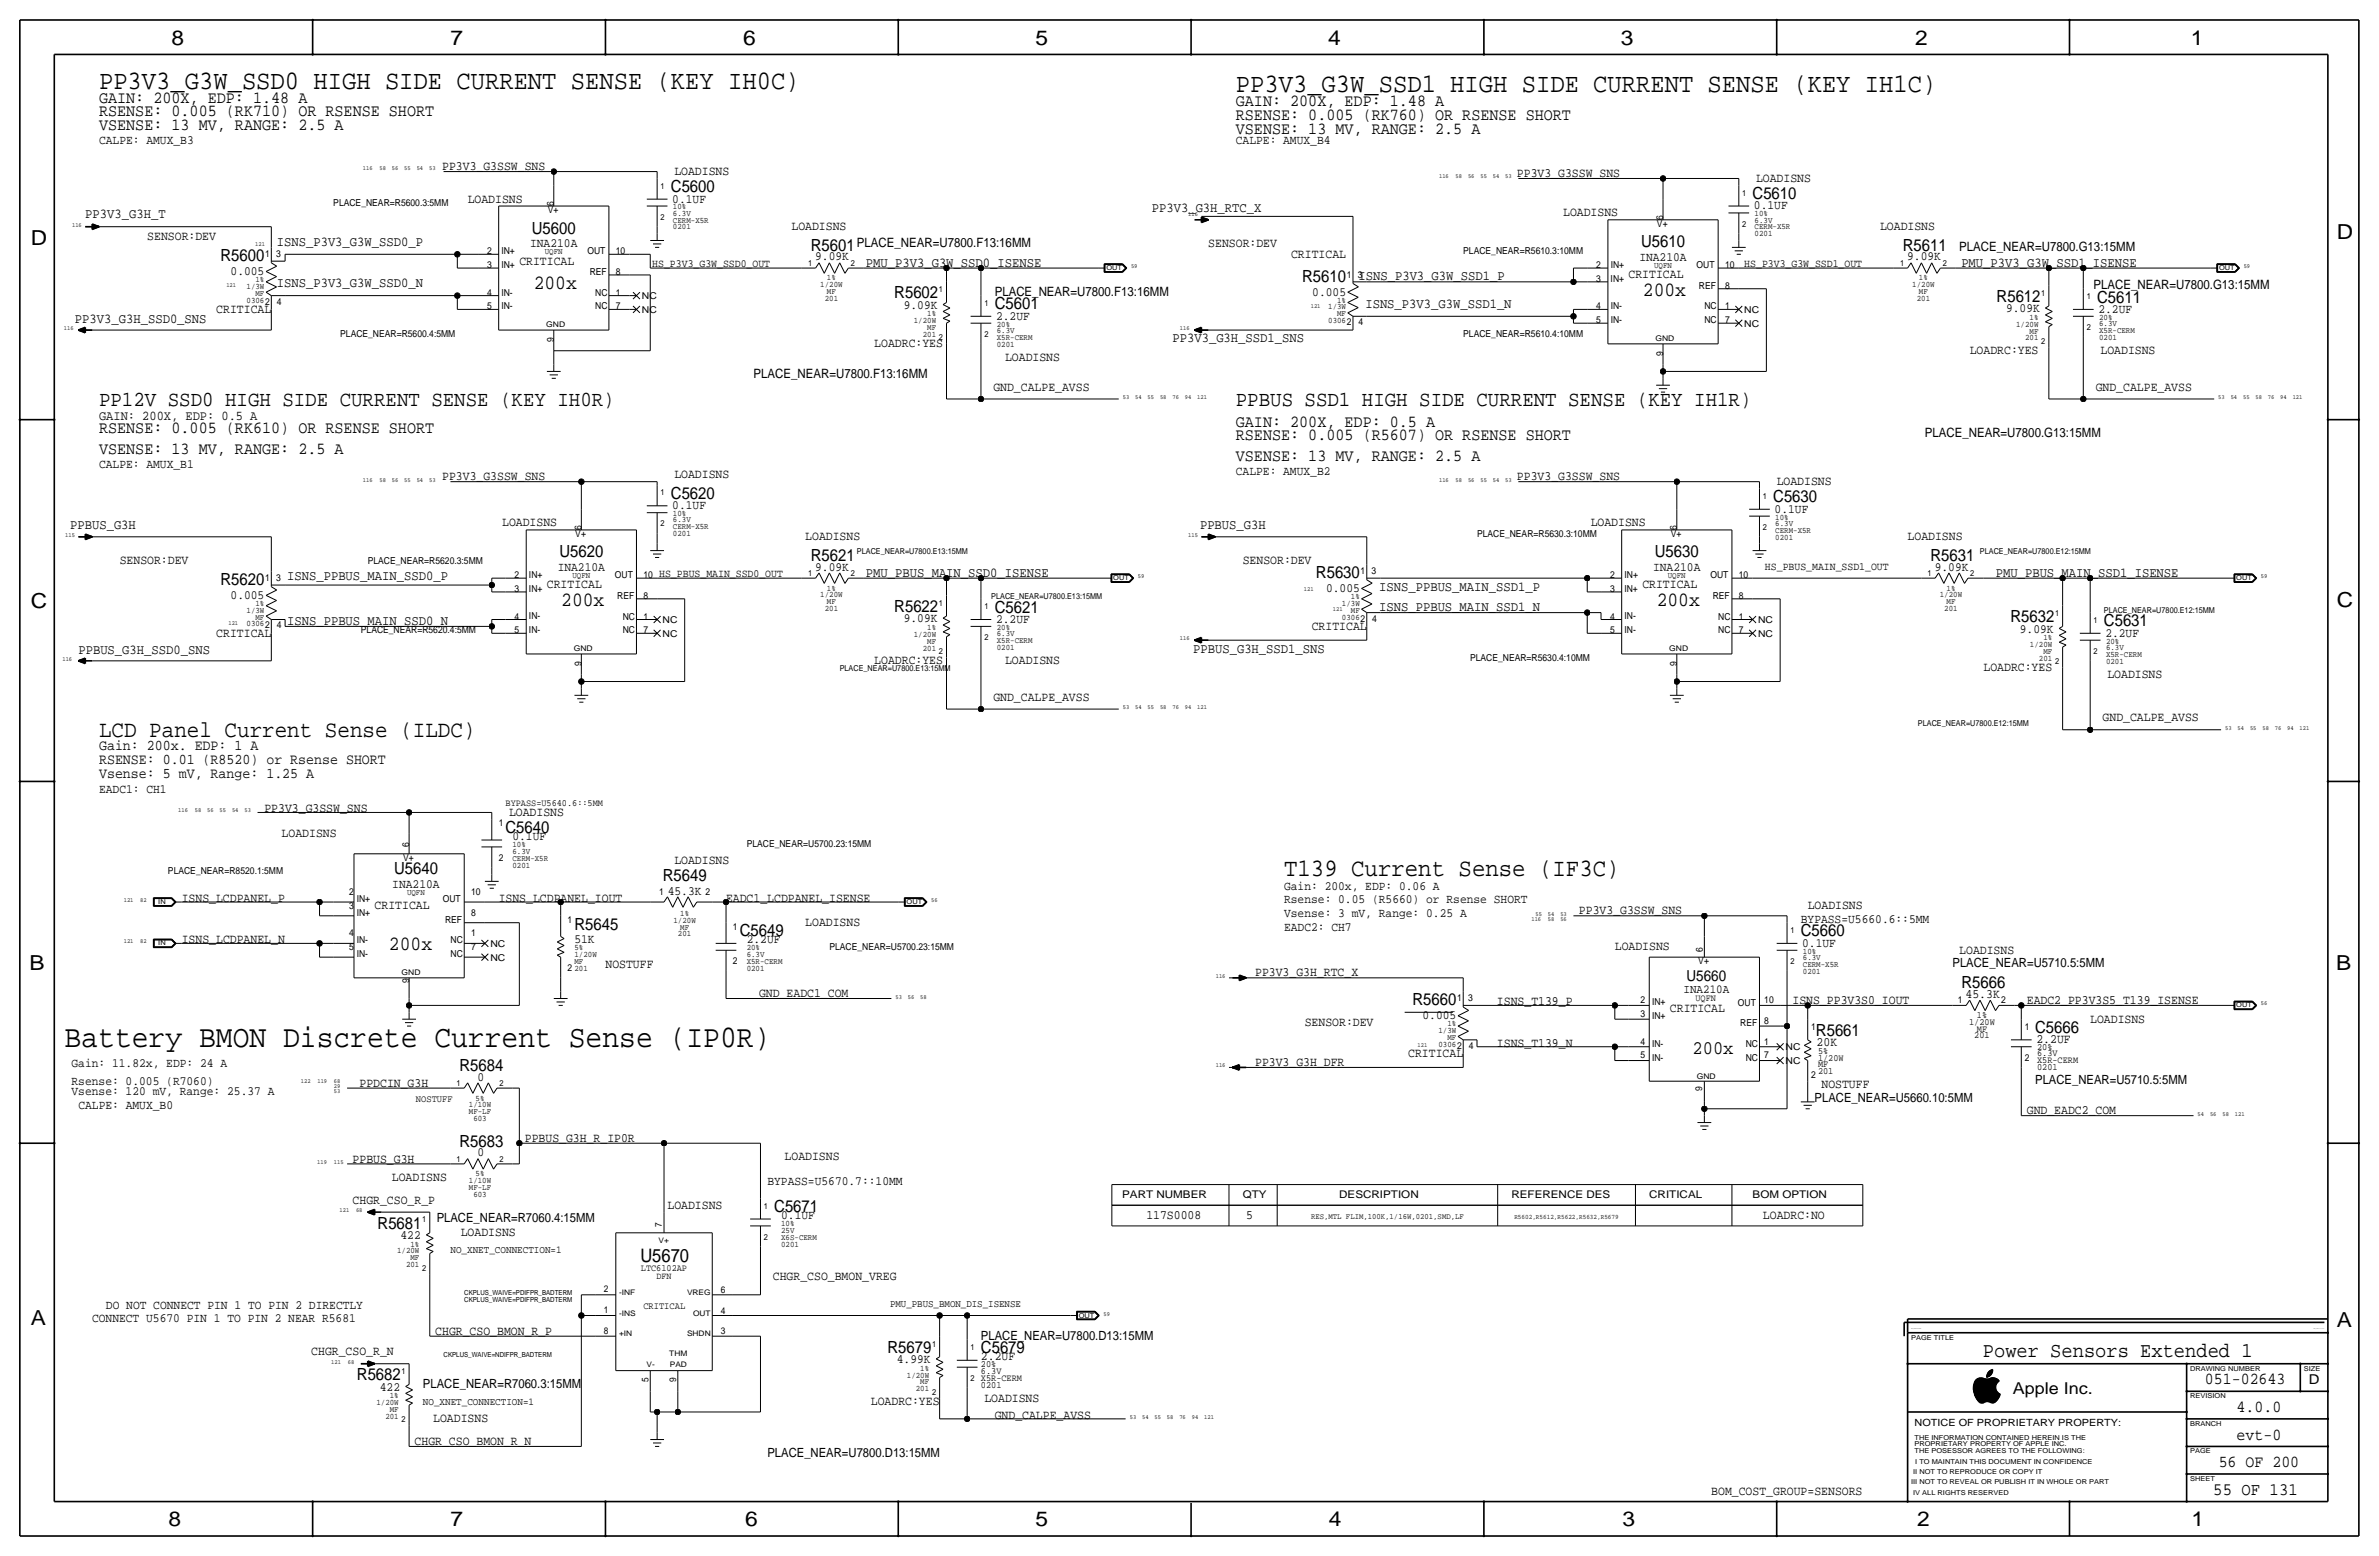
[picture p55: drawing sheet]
<svg xmlns="http://www.w3.org/2000/svg" width="877mm" height="574mm" viewBox="0 0 877 574" stroke-linecap="round" stroke-linejoin="round" font-family="sans-serif">
<defs><g id="words">
<text font-size="11.6" x="23.8" y="385.8">Battery BMON Discrete Current Sense (IP0R)</text>
<g font-size="9.8">
<text x="36.5" y="32.8">PP3V3_G3W_SSD0 HIGH SIDE CURRENT SENSE (KEY IH0C)</text>
<text x="455.6" y="34">PP3V3_G3W_SSD1 HIGH SIDE CURRENT SENSE (KEY IH1C)</text>
</g>
<text font-size="9.2" x="473.4" y="322.8">T139 Current Sense (IF3C)</text>
<text font-size="8.6" x="36.5" y="271.5">LCD Panel Current Sense (ILDC)</text>
<g font-size="7.9">
<text x="36.5" y="149.6">PP12V SSD0 HIGH SIDE CURRENT SENSE (KEY IH0R)</text>
<text x="455.6" y="149.6">PPBUS SSD1 HIGH SIDE CURRENT SENSE (KEY IH1R)</text>
</g>
<text font-size="7.7" x="731" y="500.1">Power Sensors Extended 1</text>
<g font-size="7.6">
<text x="63.2" y="16.5">8</text>
<text x="166.1" y="16.5">7</text>
<text x="274" y="16.5">6</text>
<text x="381.7" y="16.5">5</text>
<text x="489.7" y="16.5">4</text>
<text x="597.6" y="16.5">3</text>
<text x="706.1" y="16.5">2</text>
<text x="807.7" y="16.5">1</text>
<text x="861.5" y="88.1">D</text>
<text x="11.4" y="90.4">D</text>
<text x="11.4" y="224.3">C</text>
<text x="861.5" y="223.8">C</text>
<text x="10.8" y="357.6">B</text>
<text x="861.3" y="357.4">B</text>
<text x="11.3" y="488.4">A</text>
<text x="861.5" y="489.2">A</text>
<text x="62.2" y="562.6">8</text>
<text x="166" y="562.6">7</text>
<text x="274.8" y="562.6">6</text>
<text x="381.7" y="562.6">5</text>
<text x="489.9" y="562.6">4</text>
<text x="598.1" y="562.6">3</text>
<text x="706.8" y="562.6">2</text>
<text x="807.9" y="562.6">1</text>
</g>
<g font-size="7.4">
<text x="196.7" y="106.4">200x</text>
<text x="605.7" y="109">200x</text>
<text x="206.9" y="223.3">200x</text>
<text x="610.8" y="223.3">200x</text>
<text x="143.4" y="350.3">200x</text>
</g>
<text font-size="7.1" x="624" y="388.4">200x</text>
<text font-size="6.8" x="236.1" y="465.1">U5670</text>
<text font-size="6.5" x="816" y="550.9">55 OF 131</text>
<g font-size="6.2">
<text x="36.5" y="37.8">GAIN: 200X, EDP: 1.48 A</text>
<text x="455.6" y="39.1">GAIN: 200X, EDP: 1.48 A</text>
<text x="36.5" y="42.9">RSENSE: 0.005 (RK710) OR RSENSE SHORT</text>
<text x="455.6" y="44.2">RSENSE: 0.005 (RK760) OR RSENSE SHORT</text>
<text x="36.5" y="48">VSENSE: 13 MV, RANGE: 2.5 A</text>
<text x="455.6" y="49.3">VSENSE: 13 MV, RANGE: 2.5 A</text>
<text x="247.3" y="70.9">C5600</text>
<text x="646.1" y="73.4">C5610</text>
<text x="196.1" y="86.1">U5600</text>
<text x="298.9" y="92.5">R5601</text>
<text x="605" y="91.2">U5610</text>
<text x="701.5" y="92.5">R5611</text>
<text x="81.3" y="96.3">R5600</text>
<text x="480.1" y="103.9">R5610</text>
<text x="329.7" y="110">R5602</text>
<text x="736.1" y="111.3">R5612</text>
<text x="773.1" y="111.5">C5611</text>
<text x="366.7" y="114">C5601</text>
<text x="36.5" y="159.8">RSENSE: 0.005 (RK610) OR RSENSE SHORT</text>
<text x="455.6" y="157.2">GAIN: 200X, EDP: 0.5 A</text>
<text x="36.5" y="167.4">VSENSE: 13 MV, RANGE: 2.5 A</text>
<text x="455.6" y="162.3">RSENSE: 0.005 (R5607) OR RSENSE SHORT</text>
<text x="455.6" y="169.9">VSENSE: 13 MV, RANGE: 2.5 A</text>
<text x="247.3" y="183.9">C5620</text>
<text x="653.7" y="185.2">C5630</text>
<text x="206.2" y="205.5">U5620</text>
<text x="298.9" y="206.8">R5621</text>
<text x="610.1" y="205.5">U5630</text>
<text x="711.7" y="206.8">R5631</text>
<text x="81.3" y="215.6">R5620</text>
<text x="485.1" y="213.1">R5630</text>
<text x="329.7" y="225.6">R5622</text>
<text x="366.7" y="225.8">C5621</text>
<text x="741.2" y="229.4">R5632</text>
<text x="775.7" y="230.9">C5631</text>
<text x="186.4" y="307.1">C5640</text>
<text x="145.3" y="322.3">U5640</text>
<text x="244.3" y="324.9">R5649</text>
<text x="211.8" y="342.6">R5645</text>
<text x="272.7" y="345.2">C5649</text>
<text x="663.9" y="345.2">C5660</text>
<text x="723.1" y="364.2">R5666</text>
<text x="520.7" y="370.6">R5660</text>
<text x="669.5" y="381.8">R5661</text>
<text x="750.3" y="380.7">C5666</text>
<text x="169.4" y="394.7">R5684</text>
<text x="169.4" y="422.7">R5683</text>
<text x="285.4" y="446.8">C5671</text>
<text x="139.2" y="452.9">R5681</text>
<text x="327.2" y="498.6">R5679</text>
<text x="361.6" y="498.9">C5679</text>
<text x="131.6" y="508.8">R5682</text>
<text x="812.9" y="510.3">051-02643</text>
<text x="824.6" y="520.4">4.0.0</text>
<text x="824.6" y="530.6">evt-0</text>
<text x="818" y="540.8">56 OF 200</text>
</g>
<text font-size="6" x="742.1" y="513.9">Apple Inc.</text>
<text font-size="5.6" x="621.8" y="361.7">U5660</text>
<g font-size="5.5">
<text x="36.5" y="276.6">Gain: 200x. EDP: 1 A</text>
<text x="36.5" y="281.7">RSENSE: 0.01 (R8520) or Rsense SHORT</text>
<text x="36.5" y="286.8">Vsense: 5 mV, Range: 1.25 A</text>
</g>
<g font-size="5">
<text x="424.6" y="78">PP3V3_G3H_RTC_X</text>
<text x="31.4" y="80.5">PP3V3_G3H_T</text>
<text x="102.1" y="90.7">ISNS_P3V3_G3W_SSD0_P</text>
<text x="319.2" y="98.3">PMU_P3V3_G3W_SSD0_ISENSE</text>
<text x="723.1" y="98.3">PMU_P3V3_G3W_SSD1_ISENSE</text>
<text x="102.1" y="105.9">ISNS_P3V3_G3W_SSD0_N</text>
<text x="500.8" y="103.4">ISNS_P3V3_G3W_SSD1_P</text>
<text x="503.4" y="113.5">ISNS_P3V3_G3W_SSD1_N</text>
<text x="27.6" y="119.1">PP3V3_G3H_SSD0_SNS</text>
<text x="432.3" y="126.2">PP3V3_G3H_SSD1_SNS</text>
<text x="36.5" y="154.7">GAIN: 200X, EDP: 0.5 A</text>
<text x="25.9" y="194.8">PPBUS_G3H</text>
<text x="442.4" y="194.8">PPBUS_G3H</text>
<text x="105.9" y="213.9">ISNS_PPBUS_MAIN_SSD0_P</text>
<text x="319.2" y="212.6">PMU_PBUS_MAIN_SSD0_ISENSE</text>
<text x="735.8" y="212.6">PMU_PBUS_MAIN_SSD1_ISENSE</text>
<text x="508.5" y="217.7">ISNS_PPBUS_MAIN_SSD1_P</text>
<text x="508.5" y="225.3">ISNS_PPBUS_MAIN_SSD1_N</text>
<text x="105.9" y="230.4">ISNS_PPBUS_MAIN_SSD0_N</text>
<text x="28.9" y="241">PPBUS_G3H_SSD0_SNS</text>
<text x="439.9" y="240.5">PPBUS_G3H_SSD1_SNS</text>
<text x="851.2" y="510.3">D</text>
</g>
<g font-size="4.7">
<text x="36.5" y="53.1">CALPE: AMUX_B3</text>
<text x="455.6" y="53.1">CALPE: AMUX_B4</text>
<text x="163" y="62.7">PP3V3_G3SSW_SNS</text>
<text x="248.6" y="64.5">LOADISNS</text>
<text x="559.3" y="65.3">PP3V3_G3SSW_SNS</text>
<text x="647.4" y="67.1">LOADISNS</text>
<text x="172.4" y="74.7">LOADISNS</text>
<text x="247.9" y="74.7">0.1UF</text>
<text x="646.6" y="77.2">0.1UF</text>
<text x="576.3" y="79.8">LOADISNS</text>
<text x="54.3" y="88.6">SENSOR:DEV</text>
<text x="291.8" y="84.8">LOADISNS</text>
<text x="693.1" y="84.8">LOADISNS</text>
<text x="195.4" y="91.2">INA210A</text>
<text x="315.9" y="91.2">PLACE_NEAR=U7800.F13:16MM</text>
<text x="445.5" y="91.2">SENSOR:DEV</text>
<text x="476" y="95">CRITICAL</text>
<text x="722.3" y="92.5">PLACE_NEAR=U7800.G13:15MM</text>
<text x="85" y="101.3">0.005</text>
<text x="191.5" y="97.5">CRITICAL</text>
<text x="300.5" y="96">9.09K</text>
<text x="604.4" y="96.3">INA210A</text>
<text x="703.1" y="96">9.09K</text>
<text x="600.4" y="102.6">CRITICAL</text>
<text x="771.9" y="106.4">PLACE_NEAR=U7800.G13:15MM</text>
<text x="333.2" y="113.8">9.09K</text>
<text x="366.7" y="109">PLACE_NEAR=U7800.F13:16MM</text>
<text x="483.8" y="109">0.005</text>
<text x="79.7" y="115.3">CRITICAL</text>
<text x="367.2" y="117.9">2.2UF</text>
<text x="739.6" y="115.1">9.09K</text>
<text x="773.6" y="115.3">2.2UF</text>
<text x="322.3" y="128">LOADRC:YES</text>
<text x="726.2" y="130.6">LOADRC:YES</text>
<text x="774.4" y="130.6">LOADISNS</text>
<text x="370.5" y="133.1">LOADISNS</text>
<text x="277.8" y="139.4">PLACE_NEAR=U7800.F13:16MM</text>
<text x="366.2" y="144">GND_CALPE_AVSS</text>
<text x="772.6" y="144">GND_CALPE_AVSS</text>
<text x="709.6" y="161">PLACE_NEAR=U7800.G13:15MM</text>
<text x="36.5" y="172.5">CALPE: AMUX_B1</text>
<text x="163" y="177">PP3V3_G3SSW_SNS</text>
<text x="248.6" y="176.3">LOADISNS</text>
<text x="455.6" y="175">CALPE: AMUX_B2</text>
<text x="559.3" y="177">PP3V3_G3SSW_SNS</text>
<text x="655" y="178.8">LOADISNS</text>
<text x="247.9" y="187.7">0.1UF</text>
<text x="654.3" y="189">0.1UF</text>
<text x="185.1" y="194.1">LOADISNS</text>
<text x="586.4" y="194.1">LOADISNS</text>
<text x="296.9" y="199.1">LOADISNS</text>
<text x="703.3" y="199.1">LOADISNS</text>
<text x="44.1" y="208">SENSOR:DEV</text>
<text x="458.2" y="208">SENSOR:DEV</text>
<text x="205.6" y="210.6">INA210A</text>
<text x="300.5" y="210.3">9.09K</text>
<text x="609.5" y="210.6">INA210A</text>
<text x="713.3" y="210.3">9.09K</text>
<text x="85" y="220.7">0.005</text>
<text x="201.6" y="216.9">CRITICAL</text>
<text x="488.9" y="218.2">0.005</text>
<text x="605.5" y="216.9">CRITICAL</text>
<text x="333.2" y="229.4">9.09K</text>
<text x="367.2" y="229.6">2.2UF</text>
<text x="483.6" y="232.2">CRITICAL</text>
<text x="744.7" y="233.2">9.09K</text>
<text x="79.7" y="234.7">CRITICAL</text>
<text x="776.2" y="234.7">2.2UF</text>
<text x="322.3" y="244.9">LOADRC:YES</text>
<text x="370.5" y="244.9">LOADISNS</text>
<text x="731.3" y="247.4">LOADRC:YES</text>
<text x="776.9" y="249.9">LOADISNS</text>
<text x="366.2" y="258.3">GND_CALPE_AVSS</text>
<text x="775.2" y="265.9">GND_CALPE_AVSS</text>
<text x="36.5" y="292.4">EADC1: CH1</text>
<text x="97.5" y="299.5">PP3V3_G3SSW_SNS</text>
<text x="187.7" y="300.7">LOADISNS</text>
<text x="103.8" y="308.4">LOADISNS</text>
<text x="188.9" y="309.6">0.1UF</text>
<text x="248.6" y="318.5">LOADISNS</text>
<text x="144.6" y="327.4">INA210A</text>
<text x="246.2" y="329.9">45.3K</text>
<text x="473.4" y="327.9">Gain: 200x, EDP: 0.06 A</text>
<text x="67" y="332.5">ISNS_LCDPANEL_P</text>
<text x="138.1" y="335">CRITICAL</text>
<text x="183.8" y="332.5">ISNS_LCDPANEL_IOUT</text>
<text x="267.7" y="332.5">EADC1_LCDPANEL_ISENSE</text>
<text x="473.4" y="333">Rsense: 0.05 (R5660) or Rsense SHORT</text>
<text x="666.4" y="335">LOADISNS</text>
<text x="296.9" y="341.4">LOADISNS</text>
<text x="473.4" y="338.1">Vsense: 3 mV, Range: 0.25 A</text>
<text x="582.1" y="337.1">PP3V3_G3SSW_SNS</text>
<text x="663.9" y="340.1">BYPASS=U5660.6::5MM</text>
<text x="67" y="347.7">ISNS_LCDPANEL_N</text>
<text x="211.8" y="347.7">51K</text>
<text x="275.3" y="347.7">2.2UF</text>
<text x="473.4" y="343.2">EADC2: CH7</text>
<text x="595.3" y="350.3">LOADISNS</text>
<text x="664.4" y="349">0.1UF</text>
<text x="722.3" y="351.5">LOADISNS</text>
<text x="223.2" y="356.6">NOSTUFF</text>
<text x="462.7" y="359.9">PP3V3_G3H_RTC_X</text>
<text x="719.8" y="356.4">PLACE_NEAR=U5710.5:5MM</text>
<text x="279.9" y="367.5">GND_EADC1_COM</text>
<text x="551.9" y="370.6">ISNS_T139_P</text>
<text x="660.9" y="370.1">ISNS_PP3V3S0_IOUT</text>
<text x="724.6" y="367.8">45.3K</text>
<text x="747.2" y="370.1">EADC2_PP3V3S5_T139_ISENSE</text>
<text x="524.4" y="375.7">0.005</text>
<text x="615.6" y="373.1">CRITICAL</text>
<text x="770.6" y="376.9">LOADISNS</text>
<text x="481" y="378.2">SENSOR:DEV</text>
<text x="519.2" y="389.6">CRITICAL</text>
<text x="551.9" y="385.8">ISNS_T139_N</text>
<text x="669.7" y="385.6">20K</text>
<text x="750.8" y="384.6">2.2UF</text>
<text x="26.4" y="393.4">Gain: 11.82x, EDP: 24 A</text>
<text x="462.7" y="392.9">PP3V3_G3H_DFR</text>
<text x="26.4" y="399.8">Rsense: 0.005 (R7060)</text>
<text x="132.5" y="400.6">PPDCIN_G3H</text>
<text x="176" y="398.3">0</text>
<text x="671.5" y="401.1">NOSTUFF</text>
<text x="750.3" y="399.5">PLACE_NEAR=U5710.5:5MM</text>
<text x="26.4" y="403.6">Vsense: 120 mV, Range: 25.37 A</text>
<text x="669" y="406.1">PLACE_NEAR=U5660.10:5MM</text>
<text x="28.9" y="408.7">CALPE: AMUX_B0</text>
<text x="747.2" y="410.7">GND_EADC2_COM</text>
<text x="193.5" y="420.9">PPBUS_G3H_R_IP0R</text>
<text x="130" y="428.5">PPBUS_G3H</text>
<text x="176" y="426.2">0</text>
<text x="289.3" y="427.7">LOADISNS</text>
<text x="144.5" y="435.4">LOADISNS</text>
<text x="282.9" y="436.6">BYPASS=U5670.7::10MM</text>
<text x="130" y="443.7">CHGR_CSO_R_P</text>
<text x="246.1" y="445.5">LOADISNS</text>
<text x="288" y="449.3">0.1UF</text>
<text x="422.6" y="449.3">117S0008</text>
<text x="459.4" y="449.3">5</text>
<text x="650" y="449.3">LOADRC:NO</text>
<text x="161" y="450.6">PLACE_NEAR=R7060.4:15MM</text>
<text x="169.9" y="455.7">LOADISNS</text>
<text x="147.7" y="456.7">422</text>
<text x="284.9" y="471.7">CHGR_CSO_BMON_VREG</text>
<text x="39.1" y="482.3">DO NOT CONNECT PIN 1 TO PIN 2 DIRECTLY</text>
<text x="33.9" y="487.4">CONNECT U5670 PIN 1 TO PIN 2 NEAR R5681</text>
<text x="160.5" y="492">CHGR_CSO_BMON_R_P</text>
<text x="361.6" y="493.8">PLACE_NEAR=U7800.D13:15MM</text>
<text x="114.8" y="499.6">CHGR_CSO_R_N</text>
<text x="330.6" y="502.4">4.99K</text>
<text x="361.6" y="501.4">2.2UF</text>
<text x="140" y="512.6">422</text>
<text x="155.9" y="511.6">PLACE_NEAR=R7060.3:15MM</text>
<text x="321.1" y="517.9">LOADRC:YES</text>
<text x="362.9" y="516.6">LOADISNS</text>
<text x="159.7" y="524.3">LOADISNS</text>
<text x="366.7" y="523">GND_CALPE_AVSS</text>
<text x="152.9" y="532.6">CHGR_CSO_BMON_R_N</text>
<text x="282.9" y="537">PLACE_NEAR=U7800.D13:15MM</text>
<text x="630.9" y="550.9">BOM_COST_GROUP=SENSORS</text>
</g>
<text font-size="4.5" x="620.7" y="366">INA210A</text>
<g font-size="4.1">
<text x="240.5" y="98.3">HS_P3V3_G3W_SSD0_OUT</text>
<text x="643.1" y="98.3">HS_P3V3_G3W_SSD1_OUT</text>
<text x="243" y="212.6">HS_PBUS_MAIN_SSD0_OUT</text>
<text x="650.7" y="210.1">HS_PBUS_MAIN_SSD1_OUT</text>
</g>
<g font-size="3.9">
<text x="413.7" y="441.7">PART NUMBER</text>
<text x="458.2" y="441.7">QTY</text>
<text x="493.7" y="441.7">DESCRIPTION</text>
<text x="557.2" y="441.7">REFERENCE DES</text>
<text x="608" y="441.7">CRITICAL</text>
<text x="646.1" y="441.7">BOM OPTION</text>
</g>
<g font-size="3.8">
<text x="166.1" y="462">NO_XNET_CONNECTION=1</text>
<text x="328.1" y="481.8">PMU_PBUS_BMON_DIS_ISENSE</text>
<text x="155.9" y="517.9">NO_XNET_CONNECTION=1</text>
</g>
<text font-size="3.7" x="705.8" y="525.5">NOTICE OF PROPRIETARY PROPERTY:</text>
<g font-size="3.6">
<text x="153.4" y="406.1">NOSTUFF</text>
<text x="237.2" y="482.3">CRITICAL</text>
</g>
<g font-size="3.5">
<text x="122.9" y="75.9">PLACE_NEAR=R5600.3:5MM</text>
<text x="204.2" y="75.9" transform="rotate(-90 204.2 75.9)">6</text>
<text x="201.9" y="78.5">V+</text>
<text x="610.9" y="83.6">V+</text>
<text x="613.1" y="81" transform="rotate(-90 613.1 81)">6</text>
<text x="97.8" y="94.7">1</text>
<text x="101.8" y="94.7">3</text>
<text x="179.6" y="93.7">2</text>
<text x="184.9" y="93.7">IN+</text>
<text x="216.6" y="93.8">OUT</text>
<text x="227" y="93.7">10</text>
<text x="539.4" y="93.7">PLACE_NEAR=R5610.3:10MM</text>
<text x="179.6" y="98.8">3</text>
<text x="184.9" y="98.8">IN+</text>
<text x="217.4" y="101.3">REF</text>
<text x="227" y="101.3">8</text>
<text x="588.5" y="98.8">2</text>
<text x="593.8" y="98.8">IN+</text>
<text x="625.5" y="98.9">OUT</text>
<text x="636" y="98.8">10</text>
<text x="496.5" y="102.4">1</text>
<text x="500.6" y="102.4">3</text>
<text x="588.5" y="103.9">3</text>
<text x="593.8" y="103.9">IN+</text>
<text x="626.4" y="106.4">REF</text>
<text x="636" y="106.4">8</text>
<text x="97.8" y="112.3">2</text>
<text x="102.1" y="112.3">4</text>
<text x="179.6" y="109">4</text>
<text x="184.9" y="109">IN-</text>
<text x="219.4" y="109">NC</text>
<text x="227" y="109">1</text>
<text x="236.7" y="110.2">NC</text>
<text x="179.6" y="114">5</text>
<text x="184.9" y="114">IN-</text>
<text x="219.4" y="114">NC</text>
<text x="227" y="114">7</text>
<text x="236.7" y="115.3">NC</text>
<text x="496.5" y="119.9">2</text>
<text x="500.8" y="119.9">4</text>
<text x="588.5" y="119.1">5</text>
<text x="588.5" y="114">4</text>
<text x="593.8" y="119.1">IN-</text>
<text x="593.8" y="114">IN-</text>
<text x="628.4" y="119.1">NC</text>
<text x="628.4" y="114">NC</text>
<text x="636" y="119.1">7</text>
<text x="636" y="114">1</text>
<text x="643.1" y="115.3">NC</text>
<text x="125.4" y="124.2">PLACE_NEAR=R5600.4:5MM</text>
<text x="204.2" y="126" transform="rotate(-90 204.2 126)">9</text>
<text x="539.4" y="124.2">PLACE_NEAR=R5610.4:10MM</text>
<text x="643.1" y="120.4">NC</text>
<text x="613.1" y="131" transform="rotate(-90 613.1 131)">9</text>
<text x="212.1" y="197.9">V+</text>
<text x="214.3" y="195.3" transform="rotate(-90 214.3 195.3)">6</text>
<text x="544.5" y="197.9">PLACE_NEAR=R5630.3:10MM</text>
<text x="616" y="197.9">V+</text>
<text x="618.2" y="195.3" transform="rotate(-90 618.2 195.3)">6</text>
<text x="135.6" y="208">PLACE_NEAR=R5620.3:5MM</text>
<text x="97.8" y="214.1">1</text>
<text x="101.8" y="214.1">3</text>
<text x="189.7" y="213.1">2</text>
<text x="195" y="213.1">IN+</text>
<text x="226.7" y="213.2">OUT</text>
<text x="237.2" y="213.1">10</text>
<text x="501.6" y="211.6">1</text>
<text x="505.7" y="211.6">3</text>
<text x="593.6" y="213.1">2</text>
<text x="598.9" y="213.1">IN+</text>
<text x="630.6" y="213.2">OUT</text>
<text x="641" y="213.1">10</text>
<text x="189.7" y="218.2">3</text>
<text x="195" y="218.2">IN+</text>
<text x="227.6" y="220.7">REF</text>
<text x="237.2" y="220.7">8</text>
<text x="593.6" y="218.2">3</text>
<text x="598.9" y="218.2">IN+</text>
<text x="631.4" y="220.7">REF</text>
<text x="641" y="220.7">8</text>
<text x="97.8" y="231.6">2</text>
<text x="102.1" y="231.6">4</text>
<text x="133" y="233.4">PLACE_NEAR=R5620.4:5MM</text>
<text x="189.7" y="233.4">5</text>
<text x="189.7" y="228.3">4</text>
<text x="195" y="233.4">IN-</text>
<text x="195" y="228.3">IN-</text>
<text x="229.6" y="233.4">NC</text>
<text x="229.6" y="228.3">NC</text>
<text x="237.2" y="233.4">7</text>
<text x="237.2" y="228.3">1</text>
<text x="244.3" y="229.6">NC</text>
<text x="501.6" y="229.1">2</text>
<text x="505.9" y="229.1">4</text>
<text x="593.6" y="233.4">5</text>
<text x="593.6" y="228.3">4</text>
<text x="598.9" y="233.4">IN-</text>
<text x="598.9" y="228.3">IN-</text>
<text x="633.4" y="233.4">NC</text>
<text x="633.4" y="228.3">NC</text>
<text x="641" y="233.4">7</text>
<text x="641" y="228.3">1</text>
<text x="648.2" y="229.6">NC</text>
<text x="244.3" y="234.7">NC</text>
<text x="648.2" y="234.7">NC</text>
<text x="214.3" y="245.3" transform="rotate(-90 214.3 245.3)">9</text>
<text x="542" y="243.6">PLACE_NEAR=R5630.4:10MM</text>
<text x="618.2" y="245.3" transform="rotate(-90 618.2 245.3)">9</text>
<text x="186.4" y="296.9">BYPASS=U5640.6::5MM</text>
<text x="183.8" y="304.5">1</text>
<text x="148.6" y="317.2">V+</text>
<text x="150.8" y="312.2" transform="rotate(-90 150.8 312.2)">6</text>
<text x="183.8" y="317.2">2</text>
<text x="275.3" y="312.2">PLACE_NEAR=U5700.23:15MM</text>
<text x="61.9" y="322.3">PLACE_NEAR=R8520.1:5MM</text>
<text x="128.8" y="329.9">2</text>
<text x="173.7" y="329.9">10</text>
<text x="243.1" y="329.9">1</text>
<text x="260" y="329.9">2</text>
<text x="128.8" y="335">3</text>
<text x="131.5" y="332.5">IN+</text>
<text x="163.2" y="332.5">OUT</text>
<text x="131.5" y="337.6">IN+</text>
<text x="164.1" y="340.1">REF</text>
<text x="173.7" y="337.6">8</text>
<text x="209.2" y="340.1">1</text>
<text x="128.8" y="345.2">4</text>
<text x="131.5" y="347.7">IN-</text>
<text x="166.1" y="347.7">NC</text>
<text x="173.7" y="345.2">1</text>
<text x="270.2" y="342.6">1</text>
<text x="128.8" y="350.3">5</text>
<text x="131.5" y="352.8">IN-</text>
<text x="166.1" y="352.8">NC</text>
<text x="173.7" y="350.3">7</text>
<text x="180.8" y="349">NC</text>
<text x="305.8" y="350.3">PLACE_NEAR=U5700.23:15MM</text>
<text x="627.8" y="350.8" transform="rotate(-90 627.8 350.8)">6</text>
<text x="180.8" y="354.1">NC</text>
<text x="209.2" y="357.9">2</text>
<text x="270.2" y="355.3">2</text>
<text x="626.1" y="355.3">V+</text>
<text x="150.8" y="362.2" transform="rotate(-90 150.8 362.2)">9</text>
<text x="537.2" y="369.1">1</text>
<text x="541.2" y="369.1">3</text>
<text x="604.7" y="369.8">2</text>
<text x="609" y="370.6">IN+</text>
<text x="625.1" y="369.1">UQFN</text>
<text x="640.7" y="370.6">OUT</text>
<text x="650.4" y="369.6">10</text>
<text x="721.8" y="369.8">1</text>
<text x="737.8" y="369.8">2</text>
<text x="604.7" y="374.9">3</text>
<text x="609" y="375.7">IN+</text>
<text x="650.4" y="377.4">8</text>
<text x="726" y="377.7">1/20W</text>
<text x="728.8" y="375.2">1%</text>
<text x="641.6" y="378.2">REF</text>
<text x="667.7" y="379.5">1</text>
<text x="727.9" y="382.8">201</text>
<text x="728.8" y="380.2">MF</text>
<text x="746.5" y="379.5">1</text>
<text x="537.2" y="386.6">2</text>
<text x="541.5" y="386.6">4</text>
<text x="604.7" y="385.1">4</text>
<text x="609" y="385.8">IN-</text>
<text x="643.6" y="385.8">NC</text>
<text x="650.4" y="385.1">1</text>
<text x="658.3" y="387.1">NC</text>
<text x="670.3" y="388.4">5%</text>
<text x="751" y="389.4">6.3V</text>
<text x="751" y="387.1">20%</text>
<text x="604.7" y="390.1">5</text>
<text x="609" y="390.9">IN-</text>
<text x="643.6" y="390.9">NC</text>
<text x="650.4" y="390.1">7</text>
<text x="658.3" y="392.2">NC</text>
<text x="670.3" y="396">201</text>
<text x="670.3" y="393.4">MF</text>
<text x="670.3" y="390.9">1/20W</text>
<text x="746.5" y="390.9">2</text>
<text x="751" y="394.5">0201</text>
<text x="751" y="391.9">X5R-CERM</text>
<text x="667.7" y="397.3">2</text>
<text x="627.6" y="402.1" transform="rotate(-90 627.6 402.1)">9</text>
<text x="244" y="452.2" transform="rotate(-90 244 452.2)">7</text>
<text x="236.3" y="468.4">LTC6102AP</text>
<text x="242" y="471.4">DFN</text>
<text x="222.6" y="476.3">2</text>
<text x="265.8" y="476.6">6</text>
<text x="222.6" y="483.9">1</text>
<text x="265.8" y="484.2">4</text>
<text x="222.6" y="491.5">8</text>
<text x="265.8" y="491.8">3</text>
<text x="361.6" y="503.9">20%</text>
<text x="239.1" y="509.5" transform="rotate(-90 239.1 509.5)">5</text>
<text x="249.2" y="509.5" transform="rotate(-90 249.2 509.5)">9</text>
<text x="361.6" y="509">X5R-CERM</text>
<text x="361.6" y="506.5">6.3V</text>
<text x="361.6" y="511.6">0201</text>
</g>
<g font-size="3.1">
<text x="243.5" y="69.6">1</text>
<text x="248.1" y="77.2">10%</text>
<text x="642.3" y="72.1">1</text>
<text x="243.5" y="81">2</text>
<text x="248.1" y="82">CERM-X5R</text>
<text x="248.1" y="79.5">6.3V</text>
<text x="642.3" y="83.6">2</text>
<text x="646.9" y="82">6.3V</text>
<text x="646.9" y="79.8">10%</text>
<text x="248.1" y="84.6">0201</text>
<text x="646.9" y="87.1">0201</text>
<text x="646.9" y="84.6">CERM-X5R</text>
<text x="200.9" y="93.7">UQFN</text>
<text x="297.9" y="98">1</text>
<text x="313.6" y="98">2</text>
<text x="609.8" y="98.8">UQFN</text>
<text x="700.5" y="98">1</text>
<text x="716.2" y="98">2</text>
<text x="90.9" y="106.4">1/3W</text>
<text x="94.2" y="103.9">1%</text>
<text x="302.4" y="105.9">1/20W</text>
<text x="304.9" y="103.4">1%</text>
<text x="346.1" y="107.7">1</text>
<text x="705" y="105.9">1/20W</text>
<text x="707.5" y="103.4">1%</text>
<text x="90.9" y="111.5">0306</text>
<text x="94.2" y="109">MF</text>
<text x="304.1" y="111">201</text>
<text x="304.9" y="108.5">MF</text>
<text x="362.9" y="112.8">1</text>
<text x="493" y="111.5">1%</text>
<text x="706.6" y="111">201</text>
<text x="707.5" y="108.5">MF</text>
<text x="752.5" y="109">1</text>
<text x="769.3" y="110.2">1</text>
<text x="336.9" y="119.1">1/20W</text>
<text x="341.8" y="116.6">1%</text>
<text x="489.7" y="119.1">0306</text>
<text x="489.7" y="114">1/3W</text>
<text x="493" y="116.6">MF</text>
<text x="748.2" y="117.9">1%</text>
<text x="773.9" y="117.9">20%</text>
<text x="340.2" y="124.2">201</text>
<text x="341.8" y="121.7">MF</text>
<text x="346.1" y="125.5">2</text>
<text x="362.9" y="124.2">2</text>
<text x="367.5" y="125.2">X5R-CERM</text>
<text x="367.5" y="120.4">20%</text>
<text x="367.5" y="122.7">6.3V</text>
<text x="743.3" y="120.4">1/20W</text>
<text x="746.6" y="125.5">201</text>
<text x="748.2" y="122.9">MF</text>
<text x="769.3" y="121.7">2</text>
<text x="773.9" y="122.7">X5R-CERM</text>
<text x="773.9" y="120.1">6.3V</text>
<text x="773.9" y="125.2">0201</text>
<text x="367.5" y="127.8">0201</text>
<text x="752.5" y="126.7">2</text>
<text x="243.5" y="182.6">1</text>
<text x="649.9" y="183.9">1</text>
<text x="248.1" y="190.2">10%</text>
<text x="654.5" y="191.5">10%</text>
<text x="243.5" y="194.1">2</text>
<text x="248.1" y="197.6">0201</text>
<text x="248.1" y="192.5">6.3V</text>
<text x="248.1" y="195.1">CERM-X5R</text>
<text x="649.9" y="195.3">2</text>
<text x="654.5" y="196.3">CERM-X5R</text>
<text x="654.5" y="193.8">6.3V</text>
<text x="654.5" y="198.9">0201</text>
<text x="211" y="213.1">UQFN</text>
<text x="297.9" y="212.3">1</text>
<text x="313.6" y="212.3">2</text>
<text x="614.9" y="213.1">UQFN</text>
<text x="710.6" y="212.3">1</text>
<text x="726.4" y="212.3">2</text>
<text x="302.4" y="220.2">1/20W</text>
<text x="304.9" y="217.7">1%</text>
<text x="498" y="220.7">1%</text>
<text x="715.2" y="220.2">1/20W</text>
<text x="717.6" y="217.7">1%</text>
<text x="90.9" y="225.8">1/3W</text>
<text x="94.2" y="223.3">1%</text>
<text x="304.1" y="225.3">201</text>
<text x="304.9" y="222.8">MF</text>
<text x="346.1" y="223.3">1</text>
<text x="362.9" y="224.5">1</text>
<text x="494.7" y="223.3">1/3W</text>
<text x="498" y="225.8">MF</text>
<text x="716.8" y="225.3">201</text>
<text x="717.6" y="222.8">MF</text>
<text x="757.6" y="227.1">1</text>
<text x="90.9" y="230.9">0306</text>
<text x="94.2" y="228.3">MF</text>
<text x="341.8" y="232.2">1%</text>
<text x="367.5" y="232.2">20%</text>
<text x="494.7" y="228.3">0306</text>
<text x="771.9" y="229.6">1</text>
<text x="336.9" y="234.7">1/20W</text>
<text x="340.2" y="239.8">201</text>
<text x="341.8" y="237.2">MF</text>
<text x="362.9" y="236">2</text>
<text x="367.5" y="237">X5R-CERM</text>
<text x="367.5" y="234.4">6.3V</text>
<text x="367.5" y="239.5">0201</text>
<text x="748.4" y="238.5">1/20W</text>
<text x="753.3" y="236">1%</text>
<text x="776.4" y="237.2">20%</text>
<text x="776.4" y="239.5">6.3V</text>
<text x="346.1" y="241">2</text>
<text x="751.7" y="243.6">201</text>
<text x="753.3" y="241">MF</text>
<text x="757.6" y="244.9">2</text>
<text x="771.9" y="241">2</text>
<text x="776.4" y="242.1">X5R-CERM</text>
<text x="776.4" y="244.6">0201</text>
<text x="188.9" y="312.2">10%</text>
<text x="188.9" y="317.2">CERM-X5R</text>
<text x="188.9" y="314.7">6.3V</text>
<text x="188.9" y="319.8">0201</text>
<text x="150.1" y="329.9">UQFN</text>
<text x="248.3" y="340.1">1/20W</text>
<text x="250.8" y="337.6">1%</text>
<text x="250" y="345.2">201</text>
<text x="250.8" y="342.6">MF</text>
<text x="660.1" y="343.9">1</text>
<text x="211.8" y="352.8">1/20W</text>
<text x="211.8" y="350.3">5%</text>
<text x="275.3" y="352.8">6.3V</text>
<text x="275.3" y="350.3">20%</text>
<text x="664.7" y="351.5">10%</text>
<text x="664.7" y="353.8">6.3V</text>
<text x="211.8" y="355.3">MF</text>
<text x="211.8" y="357.9">201</text>
<text x="275.3" y="355.3">X5R-CERM</text>
<text x="275.3" y="357.9">0201</text>
<text x="660.1" y="355.3">2</text>
<text x="664.7" y="356.4">CERM-X5R</text>
<text x="664.7" y="358.9">0201</text>
<text x="530.3" y="380.7">1/3W</text>
<text x="533.6" y="383.3">MF</text>
<text x="533.6" y="378.2">1%</text>
<text x="530.3" y="385.8">0306</text>
<text x="168.3" y="400.3">1</text>
<text x="184.1" y="400.3">2</text>
<text x="175.3" y="405.6">5%</text>
<text x="172.9" y="410.7">MF-LF</text>
<text x="172.9" y="408.2">1/10W</text>
<text x="174.5" y="413.3">603</text>
<text x="168.3" y="428.2">1</text>
<text x="184.1" y="428.2">2</text>
<text x="172.9" y="436.1">1/10W</text>
<text x="175.3" y="433.6">5%</text>
<text x="172.9" y="438.7">MF-LF</text>
<text x="174.5" y="441.2">603</text>
<text x="281.6" y="445.5">1</text>
<text x="155.6" y="450.6">1</text>
<text x="288" y="454.4">25V</text>
<text x="288" y="451.9">10%</text>
<text x="151.3" y="459.5">1%</text>
<text x="281.6" y="456.9">2</text>
<text x="288" y="456.9">X6S-CERM</text>
<text x="288" y="459.5">0201</text>
<text x="146.4" y="462">1/20W</text>
<text x="149.7" y="467.1">201</text>
<text x="151.3" y="464.6">MF</text>
<text x="155.6" y="468.4">2</text>
<text x="343.6" y="496.3">1</text>
<text x="357.8" y="497.6">1</text>
<text x="148" y="506.5">1</text>
<text x="334.3" y="507.7">1/20W</text>
<text x="339.3" y="505.2">1%</text>
<text x="357.8" y="509">2</text>
<text x="143.7" y="515.4">1%</text>
<text x="337.6" y="512.8">201</text>
<text x="339.3" y="510.3">MF</text>
<text x="343.6" y="514.1">2</text>
<text x="138.8" y="517.9">1/20W</text>
<text x="143.7" y="520.4">MF</text>
<text x="142.1" y="523">201</text>
<text x="148" y="524.3">2</text>
</g>
<g font-size="3">
<text x="315.9" y="204.2">PLACE_NEAR=U7800.E13:15MM</text>
<text x="729.9" y="204.2">PLACE_NEAR=U7800.E12:15MM</text>
<text x="365.5" y="220.7">PLACE_NEAR=U7800.E13:15MM</text>
<text x="775.7" y="225.8">PLACE_NEAR=U7800.E12:15MM</text>
<text x="309.6" y="247.4">PLACE_NEAR=U7800.E13:15MM</text>
<text x="707.1" y="267.7">PLACE_NEAR=U7800.E12:15MM</text>
<text x="483.3" y="449.3">RES,MTL FLIM,100K,1/16W,0201,SMD,LF</text>
</g>
<g font-size="2.9">
<text x="201.4" y="120.7">GND</text>
<text x="610.3" y="125.8">GND</text>
<text x="211.5" y="240.1">GND</text>
<text x="615.4" y="240.1">GND</text>
<text x="148" y="359.5">GND</text>
<text x="625.6" y="397.6">GND</text>
</g>
<g font-size="2.8">
<text x="242.8" y="458.2">V+</text>
<text x="228.2" y="477.3">-INF</text>
<text x="253.3" y="477.3">VREG</text>
<text x="228.2" y="484.9">-INS</text>
<text x="255.5" y="484.9">OUT</text>
<text x="228.2" y="492.6">+IN</text>
<text x="253.3" y="492.6">SHDN</text>
<text x="238.4" y="503.7">V-</text>
<text x="246.7" y="499.9">THM</text>
<text x="246.9" y="503.7">PAD</text>
</g>
<g font-size="2.6">
<text x="171.1" y="479.8">CKPLUS_WAIVE=PDIFPR_BADTERM</text>
<text x="171.1" y="477.3">CKPLUS_WAIVE=PDIFPR_BADTERM</text>
<text x="163.5" y="500.1">CKPLUS_WAIVE=NDIFPR_BADTERM</text>
</g>
<g font-size="2.5">
<text x="407.9" y="99.6">OUT</text>
<text x="818.1" y="99.6">OUT</text>
<text x="410.4" y="213.9">OUT</text>
<text x="824.4" y="213.9">OUT</text>
<text x="58.4" y="333.2">IN</text>
<text x="334.2" y="333.2">OUT</text>
<text x="58.4" y="348.5">IN</text>
<text x="824.4" y="371.3">OUT</text>
<text x="558.3" y="449.3">R5602,R5612,R5622,R5632,R5679</text>
<text x="397.7" y="485.6">OUT</text>
<text x="704.5" y="493.8">PAGE TITLE</text>
<text x="807.4" y="505.2">DRAWING NUMBER</text>
<text x="849.3" y="505.2">SIZE</text>
<text x="807.4" y="515.4">REVISION</text>
<text x="807.4" y="525.5">BRANCH</text>
<text x="705.8" y="533.1">PROPRIETARY PROPERTY OF APPLE INC.</text>
<text x="705.8" y="530.6">THE INFORMATION CONTAINED HEREIN IS THE</text>
<text x="705.8" y="535.7">THE POSESSOR AGREES TO THE FOLLOWING:</text>
<text x="706.1" y="539.5">I TO MAINTAIN THIS DOCUMENT IN CONFIDENCE</text>
<text x="807.4" y="535.7">PAGE</text>
<text x="705.3" y="543.3">II NOT TO REPRODUCE OR COPY IT</text>
<text x="807.4" y="545.8">SHEET</text>
<text x="704.5" y="547.1">III NOT TO REVEAL OR PUBLISH IT IN WHOLE OR PART</text>
<text x="705.3" y="550.9">IV ALL RIGHTS RESERVED</text>
</g>
<g font-size="2.3">
<text x="133.8" y="62.7">116</text>
<text x="139.9" y="62.7">58</text>
<text x="144.5" y="62.7">56</text>
<text x="149" y="62.7">55</text>
<text x="153.6" y="62.7">54</text>
<text x="158.2" y="62.7">53</text>
<text x="530.6" y="65.8">116</text>
<text x="536.6" y="65.8">58</text>
<text x="541.2" y="65.8">56</text>
<text x="545.8" y="65.8">55</text>
<text x="550.4" y="65.8">54</text>
<text x="554.9" y="65.8">53</text>
<text x="26.6" y="83.6">116</text>
<text x="438" y="79.8">116</text>
<text x="94.1" y="90.7">121</text>
<text x="417" y="98.8">59</text>
<text x="827.2" y="98.8">59</text>
<text x="83.4" y="105.9">121</text>
<text x="483.2" y="113.5">121</text>
<text x="23.5" y="121.7">116</text>
<text x="435" y="121.7">116</text>
<text x="413.9" y="147.1">53</text>
<text x="418.5" y="147.1">54</text>
<text x="423.1" y="147.1">55</text>
<text x="427.7" y="147.1">58</text>
<text x="432.2" y="147.1">76</text>
<text x="436.8" y="147.1">94</text>
<text x="441.4" y="147.1">121</text>
<text x="817.8" y="147.1">53</text>
<text x="822.4" y="147.1">54</text>
<text x="827" y="147.1">55</text>
<text x="831.5" y="147.1">58</text>
<text x="836.1" y="147.1">76</text>
<text x="840.7" y="147.1">94</text>
<text x="845.3" y="147.1">121</text>
<text x="133.8" y="177.5">116</text>
<text x="139.9" y="177.5">58</text>
<text x="144.5" y="177.5">56</text>
<text x="149" y="177.5">55</text>
<text x="153.6" y="177.5">54</text>
<text x="158.2" y="177.5">53</text>
<text x="530.6" y="177.5">116</text>
<text x="536.6" y="177.5">58</text>
<text x="541.2" y="177.5">56</text>
<text x="545.8" y="177.5">55</text>
<text x="550.4" y="177.5">54</text>
<text x="554.9" y="177.5">53</text>
<text x="24" y="197.9">115</text>
<text x="438" y="197.9">115</text>
<text x="419.5" y="213.1">59</text>
<text x="833.5" y="213.1">59</text>
<text x="480.7" y="217.7">121</text>
<text x="491.4" y="225.3">121</text>
<text x="84.2" y="230.4">121</text>
<text x="435" y="236">116</text>
<text x="23" y="243.6">116</text>
<text x="414" y="261.4">53</text>
<text x="418.5" y="261.4">54</text>
<text x="423.1" y="261.4">55</text>
<text x="427.7" y="261.4">58</text>
<text x="432.2" y="261.4">76</text>
<text x="436.8" y="261.4">94</text>
<text x="441.4" y="261.4">121</text>
<text x="820.4" y="269">53</text>
<text x="824.9" y="269">54</text>
<text x="829.5" y="269">55</text>
<text x="834.1" y="269">58</text>
<text x="838.7" y="269">76</text>
<text x="843.2" y="269">94</text>
<text x="847.8" y="269">121</text>
<text x="65.7" y="299.5">116</text>
<text x="71.8" y="299.5">58</text>
<text x="76.4" y="299.5">56</text>
<text x="81" y="299.5">55</text>
<text x="85.5" y="299.5">54</text>
<text x="90.1" y="299.5">53</text>
<text x="45.6" y="332.5">121</text>
<text x="51.7" y="332.5">82</text>
<text x="343.3" y="332.5">56</text>
<text x="564.6" y="339.4">116</text>
<text x="566.1" y="337.6">55</text>
<text x="570.7" y="339.4">58</text>
<text x="570.7" y="337.6">54</text>
<text x="575.3" y="339.4">56</text>
<text x="575.3" y="337.6">53</text>
<text x="45.6" y="347.7">121</text>
<text x="51.7" y="347.7">82</text>
<text x="448.2" y="360.4">116</text>
<text x="330.1" y="368">53</text>
<text x="334.7" y="368">56</text>
<text x="339.3" y="368">58</text>
<text x="833.5" y="370.6">56</text>
<text x="522.6" y="385.8">121</text>
<text x="448.2" y="393.4">116</text>
<text x="110.9" y="399.2">122</text>
<text x="117" y="399.2">119</text>
<text x="123.1" y="399.2">68</text>
<text x="123.1" y="401.1">29</text>
<text x="123.1" y="402.9">53</text>
<text x="810.2" y="411.2">54</text>
<text x="814.8" y="411.2">56</text>
<text x="819.3" y="411.2">58</text>
<text x="823.9" y="411.2">121</text>
<text x="117" y="429">119</text>
<text x="123.1" y="429">115</text>
<text x="125.2" y="446.8">121</text>
<text x="131.2" y="446.8">68</text>
<text x="406.8" y="484.9">59</text>
<text x="122.1" y="502.7">121</text>
<text x="128.2" y="502.7">68</text>
<text x="416.5" y="523">53</text>
<text x="421.1" y="523">54</text>
<text x="425.6" y="523">55</text>
<text x="430.2" y="523">58</text>
<text x="434.8" y="523">76</text>
<text x="439.4" y="523">94</text>
<text x="443.9" y="523">121</text>
</g>
<g font-size=".4">
<text x="704.5" y="490">SYNC_MASTER=RAYMOND</text>
<text x="852.9" y="490">SYNC_DATE=10/13/2017</text>
</g>
</g></defs>
<g fill="none" stroke="#000" stroke-width=".37">
<path d="M163.5 63.2h40.7zM183.8 75.9v45.8zM183.8 75.9h40.7zM204.2 63.2v5.1zM204.2 63.2h38.1zM204.2 68.3v7.6zM224.5 75.9v45.8zM238.5 73.4h7.6zM238.5 75.9h7.6zM242.3 63.2v2.6zM242.3 65.8v7.6zM242.3 75.9v7.7z"/>
<path d="M442.9 79.8h55.9zM498.8 79.8v19zM559.8 65.8h53.3zM613.1 65.8h27.9zM613.1 65.8v7.6zM613.1 73.4v7.6zM637.2 78.5h7.7zM637.2 75.9h7.7zM641 65.8v2.5zM641 68.3v7.6zM641 78.5v7.6zM31.4 83.6h68.6z"/>
<path d="M100 96.9l2.1 1.2zM100 83.6v7.6zM100 96.3h5.1zM100 91.2v5.7zM105.1 93.7h63.5zM105.1 93.7v2.6zM168.6 93.7v5.1zM168.6 93.7h7.6zM168.6 98.8h7.6zM176.2 98.8h7.6zM176.2 93.7h7.6zM224.5 93.7h7.6z"/>
<path d="M232.1 93.7h7.6zM239.7 88.6h5.1zM239.7 98.8h55.9zM239.7 93.7v5.1zM240.7 89.9h3.1zM241.5 91.2h1.5zM242.3 83.6v2.5zM242.3 86.1v2.5zM295.6 98.8h5.1zM302 96.9l1.9 3.8zM302 96.9l-1.3 1.9zM305.8 96.9l-1.9 3.8z"/>
<path d="M305.8 96.9l1.9 3.8zM309.6 96.9l-1.9 3.8zM309.6 96.9l1.9 3.8zM312.8 98.8h5.7zM312.8 98.8l-1.3 1.9zM318.5 98.8h30.4zM348.9 98.8v5.1zM348.9 98.8h12.7zM361.6 98.8v10.2zM361.6 98.8h43.2zM404.8 98.8h2.6zM407.1 97.2v3.2z"/>
<path d="M407.1 97.2h6.8zM407.2 97.3v3zM407.2 97.3h6.6zM407.3 97.4v2.8zM407.3 97.4h6.5zM407.4 97.5h6.3zM407.4 97.5v2.6zM413.7 97.5l1.3 1.3zM413.8 97.4l1.3 1.4zM413.8 97.3l1.5 1.5zM413.9 97.2l1.5 1.6zM415 98.8l-1.3 1.3z"/>
<path d="M498.8 98.8v5.7zM580.1 98.8h5.1zM580.1 98.8v5.1zM585.2 98.8h7.6zM592.8 81h40.6zM592.8 81v45.7zM633.4 98.8h7.6zM633.4 81v45.7zM638.5 91.2h5.1zM639.5 92.5h3.1zM640.3 93.7h1.5zM641 86.1v2.5z"/>
<path d="M641 98.8h57.2zM641 88.6v2.6zM698.2 98.8h5.1zM704.5 96.9l2 3.8zM704.5 96.9l-1.2 1.9zM708.4 96.9l-1.9 3.8zM708.4 96.9l1.9 3.8zM712.2 96.9l-1.9 3.8zM712.2 96.9l1.9 3.8zM715.4 98.8h5.7zM715.4 98.8l-1.3 1.9zM721.1 98.8h34.2z"/>
<path d="M755.3 98.8h12.7zM755.3 98.8v6.4zM768 98.8h47zM768 98.8v7.6zM815 98.8h2.6zM817.3 97.2h6.8zM817.3 97.2v3.2zM817.4 97.3v3zM817.4 97.3h6.6zM817.5 97.4h6.5zM817.5 97.4v2.8zM817.6 97.5h6.3z"/>
<path d="M817.6 97.5v2.6zM823.9 97.5l1.3 1.3zM824 97.4l1.3 1.4zM824 97.3l1.5 1.5zM824.1 97.2l1.6 1.6zM98.1 107.7l3.9-1.9zM98.1 100.1l3.9-2zM98.1 100.1l3.9 1.9zM98.1 103.9l3.9 1.9zM98.1 103.9l3.9-1.9zM98.1 107.7l1.9 1.3zM100 114v7.7z"/>
<path d="M100 109h5.1zM100 109v5zM105.1 109h63.5zM168.6 109h7.6zM168.6 109v5zM168.6 114h7.6zM176.2 114h7.6zM176.2 109h7.6zM224.5 101.3h7.6zM224.5 114h7.6zM224.5 109h7.6zM232.1 109h2.5z"/>
<path d="M232.1 114h2.5zM232.1 101.3h7.6zM233.4 112.8l2.5 2.5zM233.4 107.7l2.5 2.5zM235.9 112.8l-2.5 2.5zM235.9 107.7l-2.5 2.5zM239.7 101.3v28zM347.7 112.3l1.2-.8zM347.7 117.3l2.5 1.1zM347.7 114.8l2.5 1.3zM347.7 112.3l2.5 1.2zM347.7 117.3l2.5-1.2z"/>
<path d="M347.7 114.8l2.5-1.3zM348.9 119.1v7.6zM348.9 103.9v7.6zM348.9 119.1l1.3-.7zM357.8 116.6h7.7zM357.8 119.1h7.7zM361.6 109v7.6zM361.6 119.1v7.6zM407.1 100.4h6.8zM407.2 100.3h6.6zM407.3 100.2h6.5zM407.4 100.1h6.3z"/>
<path d="M413.8 100.2l1.3-1.4zM413.8 100.3l1.5-1.5zM413.9 100.4l1.5-1.6zM496.9 107.7l3.8 1.9zM496.9 111.5l3.8 1.9zM496.9 115.3l3.8-1.9zM496.9 107.7l3.8-1.9zM496.9 111.5l3.8-1.9zM496.9 115.3l1.9 1.3zM498.8 116.6h5.1zM498.8 103.9h5.1zM498.8 116.6v5.1z"/>
<path d="M498.8 104.5l2 1.3zM503.9 103.9h76.2zM503.9 116.6h76.2zM580.1 103.9h5.1zM580.1 119.1h5.1zM580.1 114h5.1zM580.1 114v2.6zM580.1 116.6v2.5zM585.2 103.9h7.6zM585.2 119.1h7.6zM585.2 114h7.6zM633.4 106.4h7.6z"/>
<path d="M633.4 119.1h7.6zM633.4 114h7.6zM639.8 117.9l2.5 2.5zM639.8 112.8l2.5 2.5zM641 106.4h10.2zM642.3 117.9l-2.5 2.5zM642.3 112.8l-2.5 2.5zM651.2 106.4v30.5zM754.1 118.6l2.5 1zM754.1 116.1l2.5 1.2zM754.1 113.5l2.5 1.3zM754.1 113.5l1.2-.7z"/>
<path d="M754.1 118.6l2.5-1.3zM754.1 116.1l2.5-1.3zM755.3 105.2v7.6zM764.2 114h7.7zM764.2 116.6h7.7zM768 106.4v7.6zM768 116.6v7.6zM817.3 100.4h6.8zM817.4 100.3h6.6zM817.5 100.2h6.5zM817.6 100.1h6.3zM823.9 100.1l1.3-1.3z"/>
<path d="M824 100.2l1.3-1.4zM824 100.3l1.5-1.5zM824.1 100.4l1.6-1.6zM31.4 121.7h68.6zM183.8 121.7h40.7zM201.6 136.9h5.1zM202.6 138.2h3.1zM203.4 139.4h1.5zM204.2 129.3h35.5zM204.2 129.3v5.1zM204.2 134.4v2.5zM204.2 121.7v7.6z"/>
<path d="M348.9 126.7v20.4zM361.6 126.7v20.4zM442.9 121.7h55.9zM592.8 126.7h40.6zM613.1 136.9h38.1zM613.1 136.9v2.5zM613.1 134.4v2.5zM613.1 139.4v2.6zM613.1 126.7v7.7zM755.3 128v19.1zM755.3 120.4v7.6zM755.3 120.4l1.3-.8z"/>
<path d="M768 124.2v22.9zM348.9 147.1h12.7zM361.6 147.1h50.8zM610.6 142h5zM611.6 143.3h3zM612.3 144.5h1.6zM755.3 147.1h12.7zM768 147.1h48.3zM166.1 177.5h48.2zM214.3 177.5h28zM214.3 177.5v10.2zM242.3 177.5v1.3z"/>
<path d="M242.3 178.8v7.6zM559.8 177.5h58.4zM618.2 177.5h30.5zM618.2 177.5v10.2zM648.7 177.5v2.6zM28.9 197.9h71.1zM100 197.9v12.7zM194 195.3v45.7zM194 195.3h40.6zM214.3 187.7v7.6zM234.6 195.3v45.7zM238.5 186.4h7.6z"/>
<path d="M238.5 189h7.6zM242.3 196.6v3.8zM242.3 189v7.6zM442.9 197.9h61zM503.9 197.9v10.1zM597.9 195.3v45.7zM597.9 195.3h40.6zM618.2 187.7v7.6zM638.5 195.3v45.7zM644.9 190.2h7.6zM644.9 187.7h7.6zM648.7 197.9v2.5z"/>
<path d="M648.7 180.1v7.6zM648.7 190.2v7.7zM98.1 219.5l3.9-2zM98.1 219.5l3.9 1.8zM100 216.3l2.1 1.2zM100 215.6h5.1zM100 210.6v5.7zM105.1 215.6h76.2zM181.3 215.6v2.6zM181.3 213.1v2.5zM181.3 218.2h5.1zM181.3 213.1h5.1z"/>
<path d="M186.4 218.2h7.6zM186.4 213.1h7.6zM234.6 213.1h7.7zM239.7 202.9h5.1zM240.7 204.2h3.1zM241.5 205.5h1.5zM242.3 213.1h53.3zM242.3 200.4v2.5zM295.6 213.1h5.1zM302 211.2l1.9 3.8zM302 211.2l-1.3 1.9zM305.8 211.2l-1.9 3.8z"/>
<path d="M305.8 211.2l1.9 3.8zM309.6 211.2l-1.9 3.8zM309.6 211.2l1.9 3.8zM312.8 213.1h5.7zM312.8 213.1l-1.3 1.9zM318.5 213.1h30.4zM348.9 213.1h12.7zM348.9 213.1v6.4zM348.9 219.5v7.6zM361.6 213.1h45.8zM361.6 213.1v7.6zM407.4 213.1h2.5z"/>
<path d="M409.6 214.7h6.8zM409.6 211.5v3.2zM409.6 211.5h6.8zM409.7 211.6v3zM409.7 214.6h6.7zM409.7 211.6h6.7zM409.8 211.7v2.8zM409.8 214.5h6.5zM409.8 211.7h6.5zM409.9 211.8h6.4zM409.9 211.8v2.6zM409.9 214.4h6.4z"/>
<path d="M416.3 211.8l1.2 1.3zM416.3 214.5l1.4-1.4zM416.3 211.7l1.4 1.4zM416.4 214.6l1.4-1.5zM416.4 211.6l1.4 1.5zM416.4 211.5l1.6 1.6zM416.4 214.7l1.6-1.6zM417.5 213.1l-1.2 1.3zM502 216.9l3.8 1.9zM502 216.9l3.8-1.9zM503.9 213.7l2 1.3zM503.9 213.1h5.1z"/>
<path d="M503.9 208v5.7zM509 213.1h76.2zM585.2 213.1v5.1zM585.2 213.1h5zM585.2 218.2h5zM590.2 218.2h7.7zM590.2 213.1h7.7zM638.5 213.1h7.6zM646.1 213.1h62.3zM646.1 202.9h5.1zM647.1 204.2h3.1zM647.9 205.5h1.5z"/>
<path d="M648.7 200.4v2.5zM708.4 213.1h5zM714.7 211.2l1.9 3.8zM714.7 211.2l-1.3 1.9zM718.5 211.2l-1.9 3.8zM718.5 211.2l1.9 3.8zM722.3 211.2l-1.9 3.8zM722.3 211.2l2 3.8zM725.5 213.1h5.7zM725.5 213.1l-1.2 1.9zM731.2 213.1h29.2zM760.4 213.1h10.2z"/>
<path d="M760.4 213.1v10.2zM770.6 213.1v12.7zM770.6 213.1h50.8zM821.4 213.1h2.5zM823.6 211.5h6.8zM823.6 214.7h6.8zM823.6 211.5v3.2zM823.7 211.6v3zM823.7 214.6h6.7zM823.7 211.6h6.7zM823.8 211.7h6.5zM823.8 211.7v2.8z"/>
<path d="M823.8 214.5h6.5zM823.9 211.8h6.4zM823.9 211.8v2.6zM823.9 214.4h6.4zM830.3 214.4l1.2-1.3zM830.3 211.8l1.2 1.3zM830.3 214.5l1.4-1.4zM830.3 211.7l1.4 1.4zM830.4 214.6l1.4-1.5zM830.4 211.6l1.4 1.5zM830.4 211.5l1.6 1.6zM830.4 214.7l1.6-1.6z"/>
<path d="M98.1 227.1l3.9-2zM98.1 223.3l3.9 1.8zM98.1 223.3l3.9-2zM98.1 227.1l1.9 1.2zM100 233.4v10.2zM100 228.3h5.1zM100 228.3v5.1zM105.1 230.9h76.2zM105.1 228.3v2.6zM181.3 230.9v2.5zM181.3 228.3v2.6zM181.3 228.3h5.1z"/>
<path d="M181.3 233.4h5.1zM186.4 233.4h7.6zM186.4 228.3h7.6zM234.6 220.7h7.7zM234.6 233.4h7.7zM234.6 228.3h7.7zM241 232.2l2.5 2.5zM241 227.1l2.5 2.5zM242.3 220.7h10.1zM243.5 232.2l-2.5 2.5zM243.5 227.1l-2.5 2.5zM252.4 220.7v30.5z"/>
<path d="M347.7 227.8l1.2-.7zM347.7 232.9l2.5 1zM347.7 230.4l2.5 1.2zM347.7 227.8l2.5 1.3zM347.7 232.9l2.5-1.3zM347.7 230.4l2.5-1.3zM348.9 234.7v7.6zM348.9 234.7l1.3-.8zM357.8 228.3h7.7zM357.8 230.9h7.7zM361.6 238.5v22.9zM361.6 220.7v7.6z"/>
<path d="M361.6 230.9v7.6zM442.9 236h61zM502 220.7l3.8 1.9zM502 224.5l3.8-1.9zM502 220.7l3.8-1.9zM502 224.5l1.9 1.3zM503.9 230.9v5.1zM503.9 225.8h5.1zM503.9 225.8v5.1zM509 225.8h76.2zM585.2 225.8v7.6zM585.2 225.8h5z"/>
<path d="M585.2 233.4h5zM590.2 225.8v2.5zM590.2 233.4h7.7zM590.2 228.3h7.7zM638.5 220.7h7.6zM638.5 233.4h7.6zM638.5 228.3h7.6zM644.9 232.2l2.5 2.5zM644.9 227.1l2.5 2.5zM646.1 220.7h10.2zM647.4 232.2l-2.5 2.5zM647.4 227.1l-2.5 2.5z"/>
<path d="M656.3 220.7v30.5zM759.2 231.6l1.2-.7zM759.2 236.7l2.5-1.2zM759.2 234.2l2.5-1.3zM759.2 236.7l2.5 1zM759.2 234.2l2.5 1.3zM759.2 231.6l2.5 1.3zM760.4 238.5v7.6zM760.4 223.3v7.6zM760.4 238.5l1.3-.8zM766.8 233.4h7.6zM766.8 236h7.6z"/>
<path d="M770.6 225.8v7.6zM770.6 236v7.6zM34 243.6h66zM194 241h40.6zM211.8 256.3h5.1zM212.8 257.6h3zM213.6 258.8h1.5zM214.3 251.2h38.1zM214.3 251.2v2.5zM214.3 248.7v2.5zM214.3 253.7v2.6zM214.3 241v7.7z"/>
<path d="M348.9 242.3v19.1zM597.9 241h40.6zM615.6 256.3h5.1zM616.7 257.6h3zM617.4 258.8h1.5zM618.2 251.2h38.1zM618.2 251.2v2.5zM618.2 248.7v2.5zM618.2 253.7v2.6zM618.2 241v7.7zM760.4 246.1v22.9zM770.6 243.6v25.4z"/>
<path d="M348.9 261.4h12.7zM361.6 261.4h50.8zM760.4 269h10.2zM770.6 269h48.2zM94.9 299.5h55.9zM150.8 299.5h30.5zM150.8 299.5v7.6zM181.3 299.5v2.5zM130.5 314.7h40.6zM130.5 314.7v45.7zM150.8 307.1v7.6zM171.1 314.7v45.7z"/>
<path d="M177.5 309.6h7.6zM177.5 312.2h7.6zM181.3 319.8v2.5zM181.3 302v7.6zM181.3 312.2v7.6zM56.5 330.9h6.8zM56.5 330.9v3.2zM56.5 334.1h6.8zM56.6 331h6.7zM56.6 331v3zM56.6 334h6.7zM56.7 331.1h6.5z"/>
<path d="M56.7 331.1v2.8zM56.7 333.9h6.5zM56.8 331.2h6.4zM56.8 331.2v2.6zM56.8 333.8h6.4zM63.2 331.2l1.3 1.3zM63.2 333.8l1.3-1.3zM63.2 333.9l1.4-1.4zM63.2 331.1l1.4 1.4zM63.3 334l1.5-1.5zM63.3 331l1.5 1.5zM63.3 334.1l1.6-1.6z"/>
<path d="M63.3 330.9l1.6 1.6zM64.5 332.5h2.5zM67 332.5h50.8zM117.8 332.5h5.1zM117.8 337.6h5.1zM117.8 332.5v5.1zM122.9 337.6h7.6zM122.9 332.5h7.6zM171.1 332.5h7.7zM178.8 324.9h5zM178.8 332.5h27.9zM179.8 326.1h3z"/>
<path d="M180.5 327.4h1.6zM181.3 322.3v2.6zM206.7 332.5v5.1zM206.7 337.6v7.6zM206.7 332.5h33zM239.7 332.5h5.1zM246.1 330.6l-1.3 1.9zM246.1 330.6l1.9 3.8zM249.9 330.6l-1.9 3.8zM249.9 330.6l1.9 3.8zM253.7 330.6l-1.9 3.8zM253.7 330.6l1.9 3.8z"/>
<path d="M256.9 332.5l-1.3 1.9zM256.9 332.5h5.7zM262.6 332.5h5.1zM267.7 332.5h63.5zM267.7 332.5v7.6zM331.2 332.5h2.5zM333.4 330.9h6.8zM333.4 334.1h6.8zM333.4 330.9v3.2zM333.5 331v3zM333.5 334h6.7zM333.5 331h6.7z"/>
<path d="M333.6 331.1v2.8zM333.6 333.9h6.5zM333.6 331.1h6.5zM333.7 331.2h6.4zM333.7 331.2v2.6zM333.7 333.8h6.4zM340.1 333.8l1.2-1.3zM340.1 331.2l1.2 1.3zM340.1 333.9l1.4-1.4zM340.1 331.1l1.4 1.4zM340.2 334l1.4-1.5zM340.2 331l1.4 1.5z"/>
<path d="M340.2 330.9l1.6 1.6zM340.2 334.1l1.6-1.6zM580.1 337.6h48.2zM628.3 337.6v7.6zM628.3 337.6h30.5zM658.8 337.6v2.5zM56.5 346.2h6.8zM56.5 346.2v3.1zM56.5 349.3h6.8zM56.6 346.3h6.7zM56.6 346.3v2.9zM56.6 349.2h6.7z"/>
<path d="M56.7 346.4h6.5zM56.7 346.4v2.7zM56.7 349.1h6.5zM56.8 346.5h6.4zM56.8 346.5v2.5zM56.8 349h6.4zM63.2 346.5l1.3 1.2zM63.2 349l1.3-1.3zM63.2 349.1l1.4-1.4zM63.2 346.4l1.4 1.3zM63.3 349.2l1.5-1.5zM63.3 346.3l1.5 1.4z"/>
<path d="M63.3 349.3l1.6-1.6zM63.3 346.2l1.6 1.5zM64.5 347.7h2.5zM67 347.7h50.8zM117.8 352.8h5.1zM117.8 347.7h5.1zM117.8 347.7v5.1zM122.9 352.8h7.6zM122.9 347.7h7.6zM171.1 340.1h7.7zM171.1 352.8h7.7zM171.1 347.7h7.7z"/>
<path d="M177.5 351.5l2.5 2.6zM177.5 346.5l2.5 2.5zM178.8 340.1h12.7zM180 351.5l-2.5 2.6zM180 346.5l-2.5 2.5zM191.5 340.1v30.5zM205.4 352l1.3 .8zM205.4 349.8l2.6 1.2zM205.4 347.2l2.6 1.3zM205.4 352l2.6-1zM205.4 349.8l2.6-1.3zM205.4 347.2l2.6-1.3z"/>
<path d="M206.7 352.8v7.6zM206.7 345.2l1.3 .7zM263.9 347.7h7.6zM263.9 350.3h7.6zM267.7 357.9v10.1zM267.7 340.1v7.6zM267.7 350.3v7.6zM608 352.8h40.7zM608 352.8v45.7zM628.3 345.2v7.6zM648.7 352.8v45.7zM655 347.7h7.6z"/>
<path d="M655 350.3h7.6zM658.8 357.9v20.3zM658.8 340.1v7.6zM658.8 350.3v7.6zM130.5 360.4h40.6zM148.3 375.7h5.1zM149.3 376.9h3zM150.1 378.2h1.5zM150.8 370.6v2.5zM150.8 368v2.6zM150.8 373.1v2.6zM150.8 360.4v7.6z"/>
<path d="M150.8 370.6h40.7zM204.2 368h5zM205.2 369.3h3zM205.9 370.6h1.6zM206.7 360.4v5.1zM206.7 365.5v2.5zM267.7 368h60.9zM453.1 360.4h86.3zM517.9 373.1h17.7zM537.5 374.4l3.9-1.9zM537.5 378.2l3.9-1.9zM537.5 374.4l3.9 1.9z"/>
<path d="M537.5 378.2l3.9 1.9zM539.4 360.4v5.1zM539.4 370.6h5.1zM539.4 365.5v5.7zM539.4 371.2l2.1 1.3zM544.5 370.6h50.8zM595.3 370.6v5.1zM595.3 370.6h5.1zM595.3 375.7h5.1zM600.4 375.7h7.6zM600.4 370.6h7.6zM648.7 378.2h7.6z"/>
<path d="M648.7 370.6h7.6zM656.3 370.6h10.1zM656.3 378.2h2.5zM658.8 378.2v30.5zM666.4 370.6h53.4zM666.4 370.6v5.1zM666.4 375.7v7.6zM719.8 370.6h5.1zM726.1 368.7l2 3.8zM726.1 368.7l-1.2 1.9zM729.9 368.7l2 3.8zM729.9 368.7l-1.8 3.8z"/>
<path d="M733.8 368.7l-1.9 3.8zM733.8 368.7l1.9 3.8zM737 370.6l-1.3 1.9zM737 370.6h5.6zM742.6 370.6h2.6zM745.2 370.6v5.1zM745.2 370.6h76.2zM745.2 375.7v7.6zM821.4 370.6h2.5zM823.6 369h6.8zM823.6 372.2h6.8zM823.6 369v3.2z"/>
<path d="M823.7 369.1v3zM823.7 372.1h6.7zM823.7 369.1h6.7zM823.8 369.2h6.5zM823.8 369.2v2.8zM823.8 372h6.5zM823.9 369.3h6.4zM823.9 369.3v2.6zM823.9 371.9h6.4zM830.3 371.9l1.2-1.3zM830.3 369.3l1.2 1.3zM830.3 372l1.4-1.4z"/>
<path d="M830.3 369.2l1.4 1.4zM830.4 372.1l1.4-1.5zM830.4 369.1l1.4 1.5zM830.4 369l1.6 1.6zM832 370.6l-1.6 1.6zM172.4 399.1l-1.3 2zM172.4 399.1l1.9 3.9zM176.2 399.1l-1.9 3.9zM176.2 399.1l2 3.9zM180 399.1l-1.8 3.9zM180 399.1l2 3.9zM453.1 393.4h86.3z"/>
<path d="M537.5 382l3.9-1.9zM537.5 382l1.9 1.3zM539.4 388.4v5zM539.4 383.3h5.1zM539.4 383.3v5.1zM544.5 385.8h50.8zM544.5 383.3v2.5zM595.3 385.8h5.1zM595.3 385.8v5.1zM595.3 390.9h5.1zM600.4 390.9h7.6zM600.4 385.8h7.6z"/>
<path d="M608 398.5h40.7zM628.3 398.5v7.6zM648.7 390.9h7.6zM648.7 385.8h7.6zM655 389.6l2.6 2.6zM655 384.6l2.6 2.5zM657.6 389.6l-2.6 2.6zM657.6 384.6l-2.6 2.5zM665.2 390.1l2.5-1zM665.2 387.9l2.5-1.3zM665.2 385.3l2.5-1.3zM665.2 390.1l1.2 .8z"/>
<path d="M665.2 387.9l2.5 1.2zM665.2 385.3l2.5 1.3zM666.4 398.5v5.1zM666.4 390.9v7.6zM666.4 383.3l1.3 .7zM741.4 383.3h7.6zM741.4 385.8h7.6zM745.2 393.4v17.8zM745.2 385.8v7.6zM128 401.1h38.1zM166.1 401.1h5zM183.2 401.1l-1.2 1.9z"/>
<path d="M183.2 401.1h5.7zM188.9 401.1h2.6zM191.5 401.1v20.3zM625.8 413.8h5.1zM626.8 415h3.1zM627.6 416.3h1.5zM628.3 408.7h30.5zM628.3 408.7v2.5zM628.3 406.1v2.6zM628.3 411.2v2.6zM663.9 406.1h5.1zM664.9 407.4h3.1z"/>
<path d="M665.7 408.7h1.5zM666.4 403.6v2.5zM745.2 411.2h63.5zM128 429h38.1zM166.1 429h5zM172.4 427.1l-1.3 1.9zM172.4 427.1l1.9 3.8zM176.2 427.1l-1.9 3.8zM176.2 427.1l2 3.8zM180 427.1l-1.8 3.8zM180 427.1l2 3.8zM183.2 429l-1.2 1.9z"/>
<path d="M183.2 429h5.7zM188.9 429h2.6zM191.5 421.4h53.3zM191.5 421.4v7.6zM244.8 421.4v25.4zM244.8 421.4h35.6zM280.4 421.4v20.3zM409.9 436.6v7.6zM409.9 436.6h276.9zM453.1 436.6v7.6zM470.9 436.6v7.6zM552.1 436.6v7.6z"/>
<path d="M602.9 436.6v7.6zM638.5 436.6v7.6zM686.8 436.6v7.6zM140.7 446.8h17.7zM157.2 455.2l1.2-.8zM157.2 457.7l2.5-1.3zM157.2 457.7l2.5 1.3zM157.2 455.2l2.5 1.2zM158.4 446.8v7.6zM227 454.4v50.8zM227 454.4h35.6zM244.8 446.8v7.6z"/>
<path d="M262.6 454.4v50.8zM276.6 449.3h7.6zM276.6 451.9h7.6zM280.4 459.5v17.8zM280.4 441.7v7.6zM280.4 451.9v7.6zM409.9 444.2v7.7zM409.9 451.9h276.9zM409.9 444.2h276.9zM453.1 444.2v7.7zM470.9 444.2v7.7zM552.1 444.2v7.7z"/>
<path d="M602.9 444.2v7.7zM638.5 444.2v7.7zM686.8 444.2v7.7zM157.2 460.2l2.5-1.2zM157.2 460.2l2.5 1.1zM158.4 469.6v22.9zM158.4 462v7.6zM158.4 462l1.3-.7zM214.3 477.3h5.1zM214.3 477.3v7.6zM219.4 477.3h7.6zM262.6 477.3h7.6z"/>
<path d="M270.2 477.3h10.2zM158.4 492.5h61zM214.3 484.9h5.1zM214.3 484.9v48.2zM219.4 484.9h7.6zM219.4 492.5h7.6zM262.6 492.5h7.6zM262.6 484.9h7.6zM270.2 484.9h76.2zM270.2 492.5h10.2zM280.4 492.5v27.9zM346.4 484.9h10.2z"/>
<path d="M346.4 484.9v7.6zM346.4 492.5v7.6zM356.6 484.9h38.1zM356.6 484.9v8.9zM356.6 493.8v7.6zM394.7 484.9h2.5zM396.9 486.5h6.8zM396.9 483.3v3.2zM396.9 483.3h6.8zM397 483.4v3zM397 486.4h6.7zM397 483.4h6.7z"/>
<path d="M397.1 483.5v2.8zM397.1 486.3h6.5zM397.1 483.5h6.5zM397.2 483.6h6.4zM397.2 483.6v2.6zM397.2 486.2h6.4zM403.6 483.6l1.2 1.3zM403.6 486.2l1.2-1.3zM403.6 486.3l1.4-1.4zM403.6 483.5l1.4 1.4zM403.7 486.4l1.4-1.5zM403.7 483.4l1.4 1.5z"/>
<path d="M403.7 483.3l1.6 1.6zM403.7 486.5l1.6-1.6zM133 502.7h17.8zM149.6 516.1l2.5-1.2zM149.6 513.6l2.5-1.3zM149.6 516.1l2.5 1zM149.6 513.6l2.5 1.3zM149.6 511l2.5 1.3zM149.6 511l1.2-.7zM150.8 517.9l1.3-.8zM150.8 517.9v7.6zM150.8 502.7v7.6z"/>
<path d="M227 505.2h35.6zM239.7 512.8v7.6zM239.7 505.2v7.6zM249.9 512.8v7.6zM249.9 505.2v7.6zM345.1 500.9l1.3-.8zM345.1 506l2.6 1zM345.1 503.4l2.6 1.3zM345.1 500.9l2.6 1.3zM345.1 506l2.6-1.3zM345.1 503.4l2.6-1.2zM346.4 515.4v7.6z"/>
<path d="M346.4 507.7v7.7zM346.4 507.7l1.3-.7zM352.8 501.4h7.6zM352.8 503.9h7.6zM356.6 511.6v11.4zM356.6 503.9v7.7zM727.5 512.2h8.4zM727.5 512.3h8.4zM727.5 512.4h8.5zM727.5 511.2h8.2zM727.5 511.3h8.2zM727.5 511.5h8.2z"/>
<path d="M727.5 511.4h8.2zM727.5 512h8.3zM727.5 512.1h8.3zM727.5 511.7h8.3zM727.5 511.8h8.3zM727.5 511.6h8.3zM727.5 511.9h8.3zM727.5 511.1h8.3zM727.6 512.8h8.6zM727.6 510.8h8.2zM727.6 511h8.2zM727.6 510.9h8.2z"/>
<path d="M727.6 510.7h8.2zM727.6 512.5h8.4zM727.6 512.6h8.4zM727.6 512.7h8.5zM727.6 512.9h8.6zM727.6 510.6h8.3zM727.6 510.5h8.3zM727.6 513h8.7zM727.6 513.1h8.8zM727.7 513.2h8.8zM727.7 510.2h8.3zM727.7 510.4h8.2z"/>
<path d="M727.7 510.3h8.3zM727.7 513.4h9.1zM727.7 513.3h9zM727.7 510.1h8.3zM727.8 509.9h8.4zM727.8 513.5h9.1zM727.8 510h8.3zM727.8 513.6h9.2zM727.8 513.8h9.6zM727.8 509.8h8.5zM727.8 513.7h9.4zM727.9 513.9h9.5z"/>
<path d="M727.9 509.7h8.4zM727.9 509.6h8.5zM727.9 514.1h9.5zM727.9 514h9.5zM728 514.2h9.4zM728 509.5h8.5zM728 509.4h8.6zM728 509.3h8.7zM728 514.4h9.3zM728.1 509.2h8.8zM728.1 514.5h9.2zM728.1 514.6h9.1z"/>
<path d="M728.1 509.1h8.9zM728.2 514.7h9zM728.2 509h8.8zM728.2 514.8h9zM728.3 514.9h8.8zM728.3 508.9h8.7zM728.3 515h8.8zM728.3 508.8h8.6zM728.3 515.1h8.7zM728.4 508.7h8.4zM728.4 515.2h8.6zM728.5 515.3h8.4z"/>
<path d="M728.5 515.4h8.4zM728.5 508.6h8.2zM728.6 515.5h8.2zM728.6 508.5h7.9zM728.7 515.6h8zM728.7 515.7h8zM728.7 508.4h7.7zM728.8 515.8h7.7zM728.9 515.9h7.6zM728.9 508.3h3.1zM728.9 516h7.5zM729 508.2h2.6z"/>
<path d="M729 516.1h7.3zM729.1 516.2h7.1zM729.2 516.3h6.9zM729.2 508.1a4.7 4.7 0 0 0-1.2 6.3l1.8 2.6 .8 .2 1-.3M729.3 508.1h2.1zM729.3 516.4h6.7zM729.4 516.5h6.5zM729.5 516.6h6.3zM729.6 516.7h2.5zM729.6 507.9h1.4zM729.7 516.8h2.1zM729.8 516.9h1.9z"/>
<path d="M729.9 517h1.6zM730.2 517.1h1zM732.4 507.5h.6zM732.4 507.6h.4zM732.4 507.4h.8zM732.4 507.3h1zM732.4 507.1h1.3zM732.4 507h1.4zM732.4 507.2h1.2zM732.5 506.9h1.4zM732.5 506.8h1.5zM732.5 506.6h1.7z"/>
<path d="M732.5 506.7h1.6zM732.6 506.5h1.7zM732.6 506.4h1.7zM732.7 506.3h1.7zM732.7 506.2h1.7zM732.8 506.1h1.7zM732.8 506h1.7zM732.9 505.9h1.6zM733 505.8h1.6zM733.1 505.7h1.5zM733.1 508.3h3.1zM733.2 505.6h1.4z"/>
<path d="M733.2 516.7h2.5zM733.3 505.5h1.4zM733.4 508.2h2.6zM733.4 505.4h1.3zM733.6 505.3h1.1zM733.6 516.8h2zM733.6 508.1a2.99 2.99 0 0 1 3.5 1 2.71 2.71 0 0 0-1.3 2.5 2.71 2.71 0 0 0 1.7 2.3 3.5 3.5 0 0 1-3.1 3.2l-1.6-.4-1.1 .2M733.7 508.1h2.1zM733.7 508.1l-1.3 .2-1.9-.4-1.3 .2M733.7 505.2h1zM733.8 516.9h1.7zM733.9 505.1h.8z"/>
<path d="M733.9 507.9h1.6zM734 517h1.3zM734.1 505h.6zM734.3 507.8h.8zM734.3 504.9h.4zM734.3 517.1h.7zM734.7 504.7a2.81 2.81 0 0 0-2.3 3 2.71 2.71 0 0 0 2.3-2.9M150.8 525.5v7.6zM150.8 533.1h63.5zM239.7 530.6h5.1zM239.7 520.4h2.6zM240.7 531.9h3.1z"/>
<path d="M241.5 533.1h1.5zM242.3 520.4h7.6zM242.3 520.4v7.7zM242.3 528.1v2.5zM249.9 520.4h30.5zM346.4 523h10.2zM356.6 523h58.4z"/>
</g>
<g fill="none" stroke="#000" stroke-width=".6" stroke-linecap="butt">
<path d="M7.3 7.4v558.8zM7.3 7.4h862.3zM115.3 7.4v12.7zM223.2 7.4v12.7zM331.2 7.4v12.7zM439.1 7.4v12.7zM547.1 7.4v12.7zM655 7.4v12.7zM763 7.4v12.7zM869.6 7.4v558.8zM20 20.1v533.4zM20 20.1h838.2z"/>
<path d="M858.2 20.1v533.4zM31.4 83.6h5.1zM34 82.6v2zM34 84.1l2.5-.5zM34 84.3l2.5-.7zM34 83.1l2.5 .5zM34 83.3l2.5 .3zM34 83.8l2.5-.2zM34 82.6l2.5 1zM34 84.6l2.5-1zM34 82.8l2.5 .8zM440.4 81h5.1z"/>
<path d="M442.9 81.5l2.6-.5zM442.9 81.8l2.6-.8zM442.9 80.5l2.6 .5zM442.9 80.8l2.6 .2zM442.9 81.3l2.6-.3zM442.9 80l2.6 1zM442.9 82l2.6-1zM442.9 80.3l2.6 .7zM442.9 80v2zM28.9 121.7l2.5 .5zM28.9 121.7l2.5 .7zM28.9 121.7l2.5-.5z"/>
<path d="M28.9 121.7l2.5-.3zM28.9 121.7l2.5 .2zM28.9 121.7l2.5-1zM28.9 121.7l2.5 1zM28.9 121.7l2.5-.8zM28.9 121.7h5.1zM31.4 120.7v2zM440.4 121.7l2.5 .5zM440.4 121.7l2.5 .7zM440.4 121.7l2.5-.5zM440.4 121.7l2.5-.3zM440.4 121.7l2.5 .2z"/>
<path d="M440.4 121.7l2.5-1zM440.4 121.7l2.5 1zM440.4 121.7l2.5-.8zM440.4 121.7h5.1zM442.9 120.7v2zM7.3 154.7h12.7zM858.2 154.7h11.4zM28.9 197.9h5.1zM31.4 198.4l2.6-.5zM31.4 198.6l2.6-.7zM31.4 197.4l2.6 .5zM31.4 197.6l2.6 .3z"/>
<path d="M31.4 198.1l2.6-.2zM31.4 196.9l2.6 1zM31.4 198.9l2.6-1zM31.4 197.1l2.6 .8zM31.4 196.9v2zM442.9 197.9h5.1zM445.5 196.9v2zM445.5 198.4l2.5-.5zM445.5 198.6l2.5-.7zM445.5 197.4l2.5 .5zM445.5 197.6l2.5 .3zM445.5 198.1l2.5-.2z"/>
<path d="M445.5 196.9l2.5 1zM445.5 198.9l2.5-1zM445.5 197.1l2.5 .8zM440.4 236l2.5 .5zM440.4 236l2.5 .7zM440.4 236l2.5-.5zM440.4 236l2.5-.3zM440.4 236l2.5 .2zM440.4 236l2.5-1zM440.4 236l2.5 1zM440.4 236l2.5-.8zM440.4 236h5.1z"/>
<path d="M442.9 235v2zM28.9 243.6l2.5 .5zM28.9 243.6l2.5 .7zM28.9 243.6l2.5-.5zM28.9 243.6l2.5-.3zM28.9 243.6l2.5 .2zM28.9 243.6l2.5-1zM28.9 243.6l2.5 1zM28.9 243.6l2.5-.8zM28.9 243.6h5.1zM31.4 242.6v2zM7.3 288h12.7z"/>
<path d="M858.2 288h11.4zM456.9 359.4v2zM456.9 359.9l2.5 .5zM456.9 359.4l2.5 1zM456.9 359.7l2.5 .7zM454.4 360.4h5zM456.9 360.9l2.5-.5zM456.9 361.2l2.5-.8zM456.9 360.2l2.5 .2zM456.9 360.7l2.5-.3zM456.9 361.4l2.5-1zM454.4 393.4l2.5 .6z"/>
<path d="M454.4 393.4l2.5 .8zM454.4 393.4l2.5-.5zM454.4 393.4l2.5-.2zM454.4 393.4l2.5 .3zM454.4 393.4l2.5-1zM454.4 393.4l2.5 1.1zM454.4 393.4l2.5-.7zM454.4 393.4h5zM456.9 392.4v2.1zM7.3 421.4h12.7zM858.2 421.4h11.4zM135.6 446.8l2.5 .5z"/>
<path d="M135.6 446.8l2.5 .7zM135.6 446.8l2.5-.5zM135.6 446.8l2.5-.3zM135.6 446.8l2.5 .2zM135.6 446.8l2.5-1zM135.6 446.8l2.5 1zM135.6 446.8l2.5-.8zM135.6 446.8h5.1zM138.1 445.8v2zM702 487.4v5.1zM702 487.4h154.9zM703.3 486.2v5z"/>
<path d="M703.3 486.2h154.9zM703.3 491.2v62.3zM703.3 491.2h154.9zM133 502.7h5.1zM135.6 501.7v2zM135.6 503.2l2.5-.5zM135.6 503.4l2.5-.7zM135.6 502.2l2.5 .5zM135.6 502.4l2.5 .3zM135.6 502.9l2.5-.2zM135.6 501.7l2.5 1zM135.6 503.7l2.5-1z"/>
<path d="M135.6 501.9l2.5 .8zM703.3 502.7h154.9zM806.1 502.7v50.8zM806.1 512.8h52.1zM848.1 502.7v10.1zM703.3 520.4h102.8zM806.1 533.1h52.1zM806.1 523h52.1zM20 553.5h838.2zM115.3 553.5v12.7zM223.2 553.5v12.7zM331.2 553.5v12.7z"/>
<path d="M439.1 554v12.2zM547.1 553.5v12.7zM655 553.5v12.7zM763 553.5v12.7zM806.1 543.3h52.1zM7.3 566.2h862.3z"/>
</g>
<g fill="#000" stroke="#000" stroke-width=".37">
<path d="M115.1 7.2h.4v.3h-.4zM115.1 19.9h.4v.3h-.4zM223 7.2h.4v.3h-.4zM223 19.9h.4v.3h-.4zM331 19.9h.4v.3h-.4zM331 7.2h.4v.3h-.4zM438.9 7.2h.4v.3h-.4zM438.9 19.9h.4v.3h-.4zM546.9 7.2h.4v.3h-.4zM546.9 19.9h.4v.3h-.4zM654.8 19.9h.4v.3h-.4zM654.8 7.2h.4v.3h-.4z"/>
<path d="M762.8 19.9h.4v.3h-.4zM762.8 7.2h.4v.3h-.4zM7.1 154.5h.4v.4h-.4zM19.8 154.5h.4v.4h-.4zM858 154.5h.4v.4h-.4zM869.5 154.5h.3v.4h-.3zM7.1 287.9h.4v.3h-.4zM19.8 287.9h.4v.3h-.4zM858 287.9h.4v.3h-.4zM869.5 287.9h.3v.3h-.3zM7.1 421.2h.4v.4h-.4zM19.8 421.2h.4v.4h-.4z"/>
<path d="M858 421.2h.4v.4h-.4zM869.5 421.2h.3v.4h-.3zM858 491.1h.4v.3h-.4zM703.1 502.5h.4v.3h-.4zM806 502.5h.3v.3h-.3zM806 512.7h.3v.3h-.3zM847.9 512.7h.3v.3h-.3zM847.9 502.5h.3v.3h-.3zM858 502.5h.4v.3h-.4zM858 512.7h.4v.3h-.4zM806 520.3h.3v.3h-.3zM806 522.8h.3v.4h-.3z"/>
<path d="M806 533h.3v.3h-.3zM858 522.8h.4v.4h-.4zM858 533h.4v.3h-.4zM115.1 553.3h.4v.3h-.4zM223 553.3h.4v.3h-.4zM331 553.3h.4v.3h-.4zM546.9 553.3h.4v.3h-.4zM654.8 553.3h.4v.3h-.4zM703.1 553.3h.4v.3h-.4zM762.8 553.3h.4v.3h-.4zM806 543.1h.3v.4h-.3zM806 553.3h.3v.3h-.3z"/>
<path d="M858 543.1h.4v.4h-.4zM115.1 566h.4v.3h-.4zM223 566h.4v.3h-.4zM331 566h.4v.3h-.4zM438.9 566h.4v.3h-.4zM546.9 566h.4v.3h-.4zM654.8 566h.4v.3h-.4z"/>
<circle cx="204.2" cy="63.2" r="1.02"/>
<circle cx="613.1" cy="65.8" r="1.02"/>
<circle cx="168.6" cy="93.7" r="1.02"/>
<circle cx="348.9" cy="98.8" r="1.02"/>
<circle cx="361.6" cy="98.8" r="1.02"/>
<circle cx="755.3" cy="98.8" r="1.02"/>
<circle cx="768" cy="98.8" r="1.02"/>
<circle cx="168.6" cy="109" r="1.02"/>
<circle cx="580.1" cy="103.9" r="1.02"/>
<circle cx="580.1" cy="116.6" r="1.02"/>
<circle cx="613.1" cy="136.9" r="1.02"/>
<circle cx="361.6" cy="147.1" r="1.02"/>
<circle cx="768" cy="147.1" r="1.02"/>
<circle cx="214.3" cy="177.5" r="1.02"/>
<circle cx="618.2" cy="177.5" r="1.02"/>
<circle cx="181.3" cy="215.6" r="1.02"/>
<circle cx="348.9" cy="213.1" r="1.02"/>
<circle cx="361.6" cy="213.1" r="1.02"/>
<circle cx="585.2" cy="213.1" r="1.02"/>
<circle cx="760.4" cy="213.1" r="1.02"/>
<circle cx="770.6" cy="213.1" r="1.02"/>
<circle cx="181.3" cy="230.9" r="1.02"/>
<circle cx="585.2" cy="225.8" r="1.02"/>
<circle cx="214.3" cy="251.2" r="1.02"/>
<circle cx="618.2" cy="251.2" r="1.02"/>
<circle cx="361.6" cy="261.4" r="1.02"/>
<circle cx="770.6" cy="269" r="1.02"/>
<circle cx="150.8" cy="299.5" r="1.02"/>
<circle cx="117.8" cy="332.5" r="1.02"/>
<circle cx="206.7" cy="332.5" r="1.02"/>
<circle cx="267.7" cy="332.5" r="1.02"/>
<circle cx="628.3" cy="337.6" r="1.02"/>
<circle cx="117.8" cy="347.7" r="1.02"/>
<circle cx="150.8" cy="370.6" r="1.02"/>
<circle cx="595.3" cy="370.6" r="1.02"/>
<circle cx="658.8" cy="378.2" r="1.02"/>
<circle cx="666.4" cy="370.6" r="1.02"/>
<circle cx="745.2" cy="370.6" r="1.02"/>
<circle cx="595.3" cy="385.8" r="1.02"/>
<circle cx="628.3" cy="408.7" r="1.02"/>
<circle cx="191.5" cy="421.4" r="1.02"/>
<circle cx="244.8" cy="421.4" r="1.02"/>
<circle cx="214.3" cy="484.9" r="1.02"/>
<circle cx="346.4" cy="484.9" r="1.02"/>
<circle cx="356.6" cy="484.9" r="1.02"/>
<circle cx="242.3" cy="520.4" r="1.02"/>
<circle cx="249.9" cy="520.4" r="1.02"/>
<circle cx="356.6" cy="523" r="1.02"/>
</g>
<use href="#words"/>
</svg>
